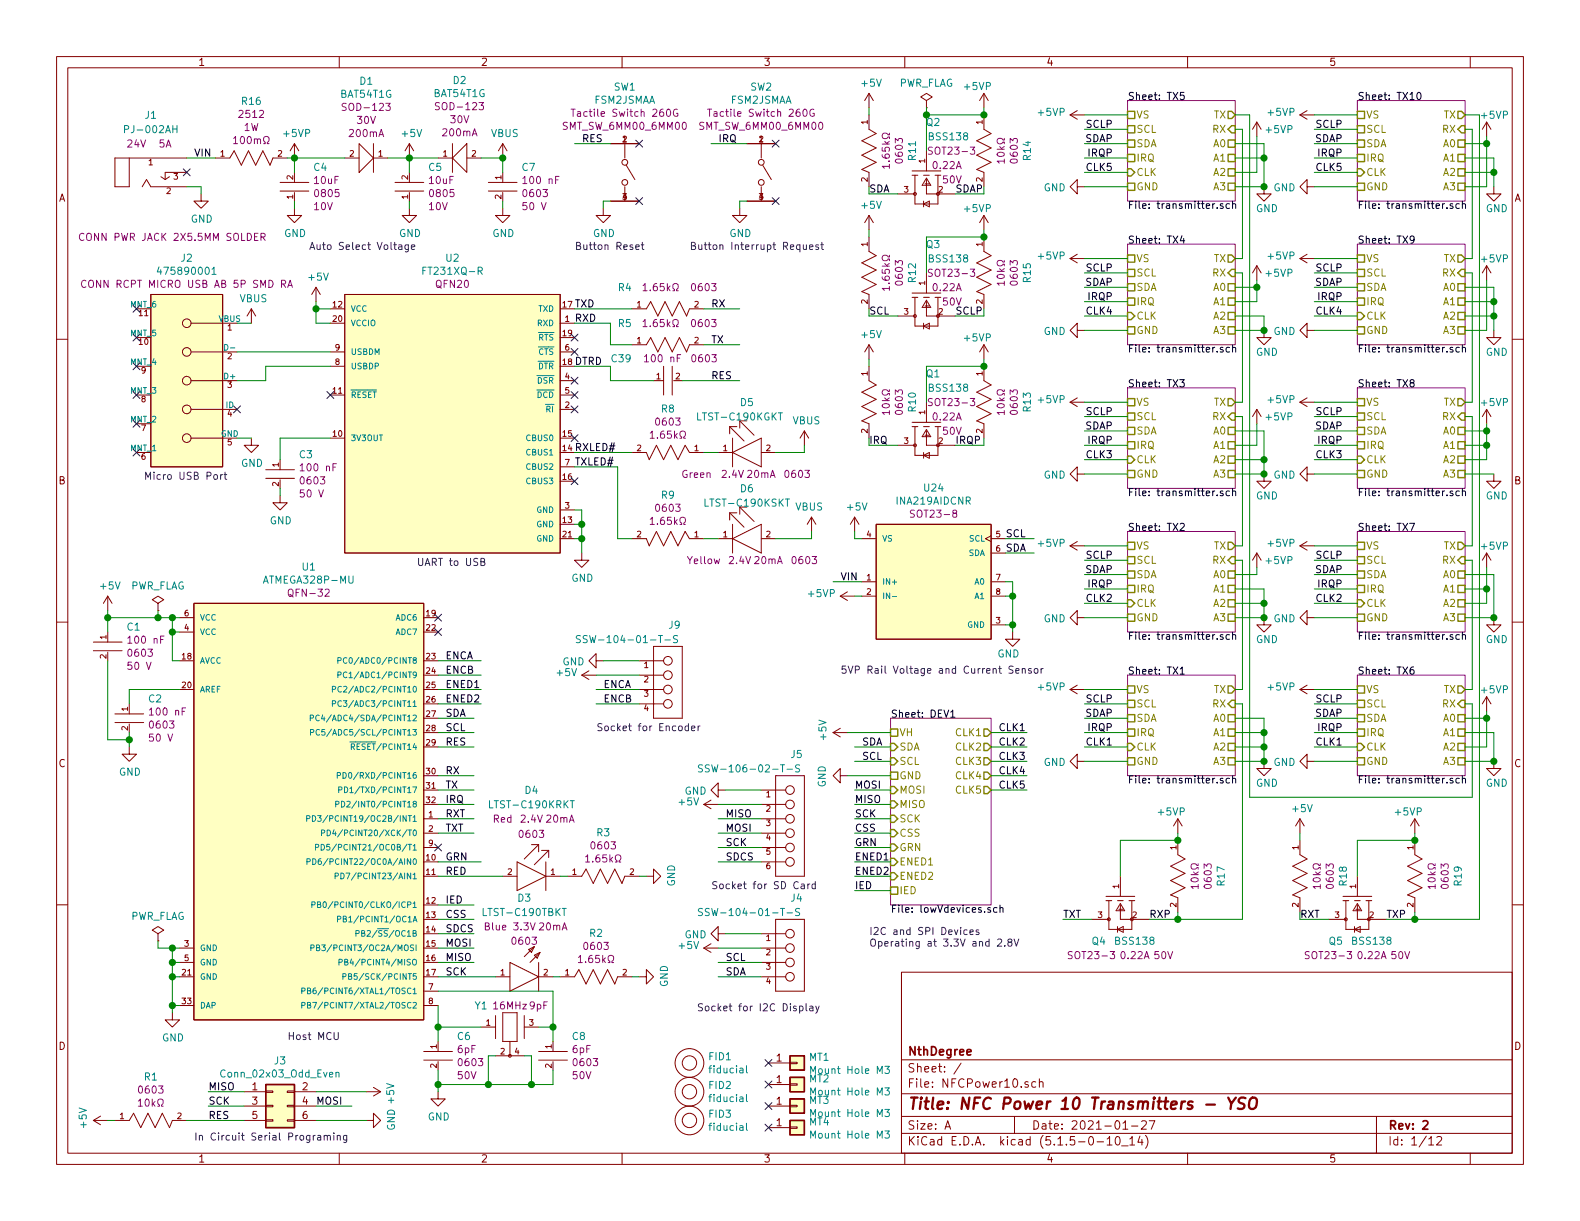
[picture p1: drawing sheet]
<svg xmlns="http://www.w3.org/2000/svg" width="279mm" height="216mm" viewBox="0 0 279 216" stroke-linecap="round" stroke-linejoin="round" font-family="sans-serif">
<defs><g id="words">
<text font-size="2.8" fill="#840000" x="160.4" y="196.2">Title: NFC Power 10 Transmitters - YSO</text>
<g font-size="2.1" fill="#840000">
<text x="160.4" y="189.6">Sheet: /</text>
<text x="160.4" y="186.6">NthDegree</text>
<text x="160.4" y="192.3">File: NFCPower10.sch</text>
<text x="160.4" y="202.5">KiCad E.D.A. kicad (5.1.5-0-10_14)</text>
<text x="160.4" y="199.7">Size: A</text>
<text x="182.4" y="199.7">Date: 2021-01-27</text>
<text x="245.4" y="199.7">Rev: 2</text>
<text x="245.4" y="202.5">Id: 1/12</text>
</g>
<g font-size="1.8" fill="#840000">
<text x="35" y="11.6">1</text>
<text x="85" y="11.6">2</text>
<text x="135" y="11.6">3</text>
<text x="185" y="11.6">4</text>
<text x="235" y="11.6">5</text>
<text x="10.4" y="35.6">A</text>
<text x="267.8" y="35.6">A</text>
<text x="10.4" y="85.6">B</text>
<text x="267.8" y="85.6">B</text>
<text x="10.4" y="135.6">C</text>
<text x="267.8" y="135.6">C</text>
<text x="10.4" y="185.6">D</text>
<text x="267.8" y="185.6">D</text>
<text x="137.3" y="187.7">1</text>
<text x="137.3" y="191.5">1</text>
<text x="44.6" y="192.8">1</text>
<text x="44.6" y="195.3">3</text>
<text x="44.6" y="197.9">5</text>
<text x="53.5" y="192.8">2</text>
<text x="53.5" y="195.3">4</text>
<text x="53.5" y="197.9">6</text>
<text x="137.3" y="195.3">1</text>
<text x="137.3" y="199.1">1</text>
<text x="35" y="205.5">1</text>
<text x="85" y="205.5">2</text>
<text x="135" y="205.5">3</text>
<text x="185" y="205.5">4</text>
<text x="235" y="205.5">5</text>
</g>
<g font-size="1.8" fill="#008484">
<text x="60.2" y="17.3">BAT54T1G</text>
<text x="63.7" y="15">D1</text>
<text x="76.8" y="17.2">BAT54T1G</text>
<text x="80.2" y="14.9">D2</text>
<text x="108.6" y="16">SW1</text>
<text x="132.7" y="16">SW2</text>
<text x="152.5" y="15.3">+5V</text>
<text x="158.9" y="15.3">PWR_FLAG</text>
<text x="170.6" y="15.9">+5VP</text>
<text x="22.6" y="23.5">PJ-002AH</text>
<text x="25.7" y="21">J1</text>
<text x="42.8" y="18.5">R16</text>
<text x="105.1" y="18.3">FSM2JSMAA</text>
<text x="129.2" y="18.3">FSM2JSMAA</text>
<text x="163.9" y="22.3">Q2</text>
<text x="183.7" y="20.5">+5VP</text>
<text x="224" y="23.5">+5VP</text>
<text x="224.3" y="20.5">+5VP</text>
<text x="262.1" y="21">+5VP</text>
<text x="50.3" y="24.2">+5VP</text>
<text x="71.2" y="24.2">+5V</text>
<text x="86.8" y="24.2">VBUS</text>
<text x="162" y="28.3" transform="rotate(-90 162 28.3)">R11</text>
<text x="164.4" y="24.8">BSS138</text>
<text x="182.3" y="28.3" transform="rotate(-90 182.3 28.3)">R14</text>
<text x="55.5" y="30.2">C4</text>
<text x="75.8" y="30.2">C5</text>
<text x="92.4" y="30.2">C7</text>
<text x="184.6" y="33.8">GND</text>
<text x="225.2" y="33.8">GND</text>
<text x="33.7" y="39.4">GND</text>
<text x="50.2" y="41.9">GND</text>
<text x="70.6" y="41.9">GND</text>
<text x="87.1" y="41.9">GND</text>
<text x="104.9" y="41.9">GND</text>
<text x="129" y="41.9">GND</text>
<text x="152.5" y="36.9">+5V</text>
<text x="170.6" y="37.5">+5VP</text>
<text x="222.1" y="37.5">GND</text>
<text x="262.7" y="37.5">GND</text>
<text x="32.1" y="46.3">J2</text>
<text x="78.9" y="46.3">U2</text>
<text x="163.9" y="43.9">Q3</text>
<text x="164.4" y="46.4">BSS138</text>
<text x="183.7" y="45.9">+5VP</text>
<text x="224.3" y="45.9">+5VP</text>
<text x="262.1" y="46.4">+5VP</text>
<text x="28.6" y="48.6">475890001</text>
<text x="42.4" y="53.4">VBUS</text>
<text x="54.7" y="49.6">+5V</text>
<text x="75.3" y="48.6">FT231XQ-R</text>
<text x="109.4" y="51.5">R4</text>
<text x="162" y="49.9" transform="rotate(-90 162 49.9)">R12</text>
<text x="182.3" y="49.9" transform="rotate(-90 182.3 49.9)">R15</text>
<text x="224" y="48.9">+5VP</text>
<text x="109.4" y="57.8">R5</text>
<text x="152.5" y="59.8">+5V</text>
<text x="184.6" y="59.2">GND</text>
<text x="225.2" y="59.2">GND</text>
<text x="108.2" y="64.1">C39</text>
<text x="170.6" y="60.4">+5VP</text>
<text x="222.1" y="62.9">GND</text>
<text x="262.7" y="62.9">GND</text>
<text x="131" y="71.8">D5</text>
<text x="163.9" y="66.7">Q1</text>
<text x="164.4" y="69.3">BSS138</text>
<text x="183.7" y="71.3">+5VP</text>
<text x="224.3" y="71.3">+5VP</text>
<text x="262.1" y="71.8">+5VP</text>
<text x="117" y="72.9">R8</text>
<text x="123.7" y="74.3">LTST-C190KGKT</text>
<text x="140.2" y="75">VBUS</text>
<text x="162" y="72.7" transform="rotate(-90 162 72.7)">R10</text>
<text x="182.3" y="72.7" transform="rotate(-90 182.3 72.7)">R13</text>
<text x="224" y="74.3">+5VP</text>
<text x="42.6" y="82.5">GND</text>
<text x="53" y="81">C3</text>
<text x="117" y="88.2">R9</text>
<text x="125" y="89.6">LTST-C190KSKT</text>
<text x="131" y="87">D6</text>
<text x="158.7" y="89.2">INA219AIDCNR</text>
<text x="163.5" y="86.9">U24</text>
<text x="184.6" y="84.6">GND</text>
<text x="222.1" y="88.3">GND</text>
<text x="225.2" y="84.6">GND</text>
<text x="262.7" y="88.3">GND</text>
<text x="47.7" y="92.7">GND</text>
<text x="140.7" y="90.3">VBUS</text>
<text x="149.9" y="90.3">+5V</text>
<text x="53.5" y="100.9">U1</text>
<text x="183.7" y="96.7">+5VP</text>
<text x="224" y="99.7">+5VP</text>
<text x="224.3" y="96.7">+5VP</text>
<text x="262.1" y="97.2">+5VP</text>
<text x="17.8" y="104.2">+5V</text>
<text x="23" y="104.2">PWR_FLAG</text>
<text x="47" y="103.2">ATMEGA328P-MU</text>
<text x="101" y="102.9">GND</text>
<text x="143.1" y="105.6">+5VP</text>
<text x="22.5" y="111.5">C1</text>
<text x="104.1" y="113.7">SSW-104-01-T-S</text>
<text x="118.3" y="111.2">J9</text>
<text x="184.6" y="110">GND</text>
<text x="222.1" y="113.7">GND</text>
<text x="225.2" y="110">GND</text>
<text x="262.7" y="113.7">GND</text>
<text x="98.6" y="119.6">+5V</text>
<text x="99.5" y="117.7">GND</text>
<text x="176.4" y="116.3">GND</text>
<text x="26.3" y="124.2">C2</text>
<text x="183.7" y="122.1">+5VP</text>
<text x="224.3" y="122.1">+5VP</text>
<text x="262.1" y="122.6">+5VP</text>
<text x="146.2" y="130.8" transform="rotate(-90 146.2 130.8)">+5V</text>
<text x="21" y="137.2">GND</text>
<text x="125.7" y="136.6">SSW-106-02-T-S</text>
<text x="139.9" y="134">J5</text>
<text x="184.6" y="135.4">GND</text>
<text x="225.2" y="135.4">GND</text>
<text x="86.9" y="142.9">LTST-C190KRKT</text>
<text x="92.9" y="140.4">D4</text>
<text x="120.1" y="142.4">+5V</text>
<text x="121.1" y="140.5">GND</text>
<text x="146" y="139.2" transform="rotate(-90 146 139.2)">GND</text>
<text x="222.1" y="139.1">GND</text>
<text x="228.7" y="143.6">+5V</text>
<text x="262.7" y="139.1">GND</text>
<text x="105.6" y="147.9">R3</text>
<text x="204.9" y="144.2">+5VP</text>
<text x="246.8" y="144.2">+5VP</text>
<text x="85.8" y="162">LTST-C190TBKT</text>
<text x="91.6" y="159.4">D3</text>
<text x="119.4" y="156.8" transform="rotate(-90 119.4 156.8)">GND</text>
<text x="125.7" y="162">SSW-104-01-T-S</text>
<text x="139.9" y="159.4">J4</text>
<text x="216.6" y="156.6" transform="rotate(-90 216.6 156.6)">R17</text>
<text x="238.2" y="156.6" transform="rotate(-90 238.2 156.6)">R18</text>
<text x="258.5" y="156.6" transform="rotate(-90 258.5 156.6)">R19</text>
<text x="23" y="162.7">PWR_FLAG</text>
<text x="104.3" y="165.7">R2</text>
<text x="120.1" y="167.8">+5V</text>
<text x="121.1" y="165.9">GND</text>
<text x="193.1" y="167.1">Q4</text>
<text x="197.4" y="167.1">BSS138</text>
<text x="235.1" y="167.1">Q5</text>
<text x="239.3" y="167.1">BSS138</text>
<text x="84" y="178.5">Y1</text>
<text x="118.1" y="174.5" transform="rotate(-90 118.1 174.5)">GND</text>
<text x="28.7" y="184.1">GND</text>
<text x="80.9" y="183.9">C6</text>
<text x="101.2" y="183.9">C8</text>
<text x="25.6" y="191.1">R1</text>
<text x="39.5" y="190.5">Conn_02x03_Odd_Even</text>
<text x="48.6" y="188.2">J3</text>
<text x="125.4" y="187.5">FID1</text>
<text x="125.7" y="189.8">fiducial</text>
<text x="143.1" y="187.6">MT1</text>
<text x="143.1" y="191.4">MT2</text>
<text x="144" y="189.9">Mount Hole M3</text>
<text x="125.4" y="192.6">FID2</text>
<text x="125.4" y="197.6">FID3</text>
<text x="125.7" y="194.9">fiducial</text>
<text x="143.1" y="195.2">MT3</text>
<text x="144" y="193.7">Mount Hole M3</text>
<text x="144" y="197.5">Mount Hole M3</text>
<text x="15.3" y="199.3" transform="rotate(-90 15.3 199.3)">+5V</text>
<text x="69.8" y="199.9" transform="rotate(-90 69.8 199.9)">GND +5V</text>
<text x="75.6" y="198.1">GND</text>
<text x="125.7" y="199.9">fiducial</text>
<text x="143.1" y="199">MT4</text>
<text x="144" y="201.3">Mount Hole M3</text>
</g>
<g font-size="1.8">
<text x="199.4" y="17.7">Sheet: TX5</text>
<text x="240" y="17.7">Sheet: TX10</text>
<text x="192.1" y="22.6">SCLP</text>
<text x="232.8" y="22.6">SCLP</text>
<text x="34.3" y="27.7">VIN</text>
<text x="102.9" y="25.1">RES</text>
<text x="127" y="25.1">IRQ</text>
<text x="191.9" y="25.1">SDAP</text>
<text x="192.5" y="27.7">IRQP</text>
<text x="232.6" y="25.1">SDAP</text>
<text x="233.2" y="27.7">IRQP</text>
<text x="153.7" y="34">SDA</text>
<text x="168.9" y="34">SDAP</text>
<text x="192.2" y="30.2">CLK5</text>
<text x="232.9" y="30.2">CLK5</text>
<text x="199.4" y="36.9">File: transmitter.sch</text>
<text x="240" y="36.9">File: transmitter.sch</text>
<text x="199.4" y="43.1">Sheet: TX4</text>
<text x="240" y="43.1">Sheet: TX9</text>
<text x="191.9" y="50.5">SDAP</text>
<text x="192.1" y="48">SCLP</text>
<text x="192.5" y="53.1">IRQP</text>
<text x="232.6" y="50.5">SDAP</text>
<text x="232.8" y="48">SCLP</text>
<text x="233.2" y="53.1">IRQP</text>
<text x="101.6" y="56.9">RXD</text>
<text x="101.6" y="54.4">TXD</text>
<text x="125.7" y="54.4">RX</text>
<text x="153.7" y="55.6">SCL</text>
<text x="168.9" y="55.6">SCLP</text>
<text x="192.2" y="55.6">CLK4</text>
<text x="232.9" y="55.6">CLK4</text>
<text x="101.6" y="64.5">DTRD</text>
<text x="125.7" y="60.7">TX</text>
<text x="199.4" y="62.3">File: transmitter.sch</text>
<text x="240" y="62.3">File: transmitter.sch</text>
<text x="125.7" y="67.1">RES</text>
<text x="199.4" y="68.5">Sheet: TX3</text>
<text x="240" y="68.5">Sheet: TX8</text>
<text x="191.9" y="75.9">SDAP</text>
<text x="192.1" y="73.4">SCLP</text>
<text x="232.6" y="75.9">SDAP</text>
<text x="232.8" y="73.4">SCLP</text>
<text x="101.6" y="82.3">TXLED#</text>
<text x="101.6" y="79.8">RXLED#</text>
<text x="153.7" y="78.5">IRQ</text>
<text x="168.9" y="78.5">IRQP</text>
<text x="192.2" y="81">CLK3</text>
<text x="192.5" y="78.5">IRQP</text>
<text x="232.9" y="81">CLK3</text>
<text x="233.2" y="78.5">IRQP</text>
<text x="199.4" y="87.7">File: transmitter.sch</text>
<text x="240" y="87.7">File: transmitter.sch</text>
<text x="177.8" y="95">SCL</text>
<text x="199.4" y="93.9">Sheet: TX2</text>
<text x="240" y="93.9">Sheet: TX7</text>
<text x="177.8" y="97.5">SDA</text>
<text x="191.9" y="101.3">SDAP</text>
<text x="192.1" y="98.8">SCLP</text>
<text x="232.6" y="101.3">SDAP</text>
<text x="232.8" y="98.8">SCLP</text>
<text x="148.6" y="102.6">VIN</text>
<text x="192.2" y="106.4">CLK2</text>
<text x="192.5" y="103.9">IRQP</text>
<text x="232.9" y="106.4">CLK2</text>
<text x="233.2" y="103.9">IRQP</text>
<text x="199.4" y="113.1">File: transmitter.sch</text>
<text x="240" y="113.1">File: transmitter.sch</text>
<text x="78.7" y="119.1">ENCB</text>
<text x="78.7" y="116.6">ENCA</text>
<text x="199.4" y="119.3">Sheet: TX1</text>
<text x="240" y="119.3">Sheet: TX6</text>
<text x="78.7" y="124.2">ENED2</text>
<text x="78.7" y="121.7">ENED1</text>
<text x="106.7" y="124.2">ENCB</text>
<text x="106.7" y="121.7">ENCA</text>
<text x="192.1" y="124.2">SCLP</text>
<text x="232.8" y="124.2">SCLP</text>
<text x="78.7" y="126.7">SDA</text>
<text x="78.7" y="129.3">SCL</text>
<text x="78.7" y="131.8">RES</text>
<text x="152.4" y="131.8">SDA</text>
<text x="157.5" y="126.9">Sheet: DEV1</text>
<text x="176.5" y="131.8">CLK2</text>
<text x="176.5" y="129.3">CLK1</text>
<text x="191.9" y="126.7">SDAP</text>
<text x="192.2" y="131.8">CLK1</text>
<text x="192.5" y="129.3">IRQP</text>
<text x="232.6" y="126.7">SDAP</text>
<text x="232.9" y="131.8">CLK1</text>
<text x="233.2" y="129.3">IRQP</text>
<text x="78.7" y="136.9">RX</text>
<text x="152.4" y="134.4">SCL</text>
<text x="176.5" y="136.9">CLK4</text>
<text x="176.5" y="134.4">CLK3</text>
<text x="78.7" y="139.4">TX</text>
<text x="78.7" y="142">IRQ</text>
<text x="151.1" y="142">MISO</text>
<text x="151.1" y="139.4">MOSI</text>
<text x="176.5" y="139.4">CLK5</text>
<text x="199.4" y="138.5">File: transmitter.sch</text>
<text x="240" y="138.5">File: transmitter.sch</text>
<text x="78.7" y="144.5">RXT</text>
<text x="78.7" y="147.1">TXT</text>
<text x="128.3" y="149.6">SCK</text>
<text x="128.3" y="147.1">MOSI</text>
<text x="128.3" y="144.5">MISO</text>
<text x="151.1" y="149.6">GRN</text>
<text x="151.1" y="147.1">CSS</text>
<text x="151.1" y="144.5">SCK</text>
<text x="78.7" y="154.7">RED</text>
<text x="78.7" y="152.1">GRN</text>
<text x="128.3" y="152.1">SDCS</text>
<text x="151.1" y="154.7">ENED2</text>
<text x="151.1" y="152.1">ENED1</text>
<text x="78.7" y="159.8">IED</text>
<text x="151.1" y="157.2">IED</text>
<text x="157.5" y="161.4">File: lowVdevices.sch</text>
<text x="78.7" y="162.3">CSS</text>
<text x="78.7" y="164.8">SDCS</text>
<text x="78.7" y="167.4">MOSI</text>
<text x="188" y="162.3">TXT</text>
<text x="203.2" y="162.3">RXP</text>
<text x="229.9" y="162.3">RXT</text>
<text x="245.1" y="162.3">TXP</text>
<text x="78.7" y="169.9">MISO</text>
<text x="78.7" y="172.5">SCK</text>
<text x="128.3" y="172.5">SDA</text>
<text x="128.3" y="169.9">SCL</text>
<text x="36.8" y="192.8">MISO</text>
<text x="36.8" y="195.3">SCK</text>
<text x="36.8" y="197.9">RES</text>
<text x="55.9" y="195.3">MOSI</text>
</g>
<g font-size="1.8" fill="#840084">
<text x="42.5" y="20.9">2512</text>
<text x="43.1" y="23.2">1W</text>
<text x="61.1" y="19.6">SOD-123</text>
<text x="63.2" y="21.9">30V</text>
<text x="77.6" y="19.5">SOD-123</text>
<text x="79.7" y="21.8">30V</text>
<text x="99.8" y="23">SMT_SW_6MM00_6MM00</text>
<text x="102.2" y="20.7">Tactile Switch 260G</text>
<text x="124" y="23">SMT_SW_6MM00_6MM00</text>
<text x="126.3" y="20.7">Tactile Switch 260G</text>
<text x="22.6" y="26.1">24V</text>
<text x="28.1" y="26.1">5A</text>
<text x="42.2" y="25.5">100m</text>
<text x="61.9" y="24.2">200mA</text>
<text x="78.4" y="24.1">200mA</text>
<text x="157.4" y="28.9" transform="rotate(-90 157.4 28.9)">1.65k</text>
<text x="159.7" y="28.6" transform="rotate(-90 159.7 28.6)">0603</text>
<text x="164.7" y="27.4">SOT23-3</text>
<text x="165.1" y="29.9">0.22A</text>
<text x="177.7" y="28.1" transform="rotate(-90 177.7 28.1)">10k</text>
<text x="180" y="28.6" transform="rotate(-90 180 28.6)">0603</text>
<text x="55.7" y="32.5">10uF</text>
<text x="55.9" y="34.8">0805</text>
<text x="76" y="32.5">10uF</text>
<text x="76.2" y="34.8">0805</text>
<text x="92.7" y="34.8">0603</text>
<text x="92.8" y="32.5">100 nF</text>
<text x="166.8" y="32.4">50V</text>
<text x="55.6" y="37.2">10V</text>
<text x="75.9" y="37.2">10V</text>
<text x="92.7" y="37.2">50 V</text>
<text x="15" y="42.6">CONN PWR JACK 2X5.5MM SOLDER</text>
<text x="15.9" y="50.9">CONN RCPT MICRO USB AB 5P SMD RA</text>
<text x="77.2" y="50.9">QFN20</text>
<text x="114.6" y="51.5">1.65k</text>
<text x="122.5" y="51.5">0603</text>
<text x="157.4" y="50.5" transform="rotate(-90 157.4 50.5)">1.65k</text>
<text x="159.7" y="50.2" transform="rotate(-90 159.7 50.2)">0603</text>
<text x="164.7" y="48.9">SOT23-3</text>
<text x="165.1" y="51.5">0.22A</text>
<text x="177.7" y="49.7" transform="rotate(-90 177.7 49.7)">10k</text>
<text x="180" y="50.2" transform="rotate(-90 180 50.2)">0603</text>
<text x="114.6" y="57.8">1.65k</text>
<text x="122.5" y="57.8">0603</text>
<text x="166.8" y="54">50V</text>
<text x="114.4" y="64.1">100 nF</text>
<text x="122.6" y="64.1">0603</text>
<text x="164.7" y="71.8">SOT23-3</text>
<text x="115.9" y="77.6">1.65k</text>
<text x="116.2" y="75.3">0603</text>
<text x="157.4" y="72.6" transform="rotate(-90 157.4 72.6)">10k</text>
<text x="159.7" y="73.1" transform="rotate(-90 159.7 73.1)">0603</text>
<text x="165.1" y="74.3">0.22A</text>
<text x="166.8" y="76.9">50V</text>
<text x="177.7" y="72.6" transform="rotate(-90 177.7 72.6)">10k</text>
<text x="180" y="73.1" transform="rotate(-90 180 73.1)">0603</text>
<text x="53.5" y="83.3">100 nF</text>
<text x="53.3" y="88">50 V</text>
<text x="53.3" y="85.6">0603</text>
<text x="120.6" y="84.5">Green</text>
<text x="127.7" y="84.5">2.4V 20mA</text>
<text x="139" y="84.5">0603</text>
<text x="115.9" y="92.8">1.65k</text>
<text x="116.2" y="90.5">0603</text>
<text x="161.5" y="91.5">SOT23-8</text>
<text x="121.7" y="99.7">Yellow</text>
<text x="129" y="99.7">2.4V 20mA</text>
<text x="140.3" y="99.7">0603</text>
<text x="51.5" y="105.5">QFN-32</text>
<text x="23" y="113.8">100 nF</text>
<text x="22.8" y="118.4">50 V</text>
<text x="22.8" y="116.1">0603</text>
<text x="26.6" y="131.1">50 V</text>
<text x="26.6" y="128.8">0603</text>
<text x="26.8" y="126.5">100 nF</text>
<text x="87.2" y="145.5">Red</text>
<text x="92" y="148.2">0603</text>
<text x="92.2" y="145.5">2.4V 20mA</text>
<text x="104.5" y="152.5">1.65k</text>
<text x="104.7" y="150.2">0603</text>
<text x="212" y="156.4" transform="rotate(-90 212 156.4)">10k</text>
<text x="214.3" y="156.9" transform="rotate(-90 214.3 156.9)">0603</text>
<text x="233.6" y="156.4" transform="rotate(-90 233.6 156.4)">10k</text>
<text x="235.9" y="156.9" transform="rotate(-90 235.9 156.9)">0603</text>
<text x="253.9" y="156.4" transform="rotate(-90 253.9 156.4)">10k</text>
<text x="256.2" y="156.9" transform="rotate(-90 256.2 156.9)">0603</text>
<text x="85.7" y="164.5">Blue</text>
<text x="90.8" y="167.1">0603</text>
<text x="90.9" y="164.5">3.3V 20mA</text>
<text x="103.5" y="168">0603</text>
<text x="103.2" y="170.3">1.65k</text>
<text x="189.4" y="169.6">SOT23-3</text>
<text x="198.3" y="169.6">0.22A</text>
<text x="204.2" y="169.6">50V</text>
<text x="231.3" y="169.6">SOT23-3</text>
<text x="240.2" y="169.6">0.22A</text>
<text x="246.1" y="169.6">50V</text>
<text x="87.4" y="178.5">16MHz 9pF</text>
<text x="80.9" y="186.2">6pF</text>
<text x="81" y="190.8">50V</text>
<text x="81.3" y="188.5">0603</text>
<text x="101.3" y="186.2">6pF</text>
<text x="101.3" y="190.8">50V</text>
<text x="101.6" y="188.5">0603</text>
<text x="24.7" y="193.4">0603</text>
<text x="25.2" y="195.7">10k</text>
</g>
<g font-size="1.8" fill="#848400">
<text x="200.9" y="21">VS</text>
<text x="200.9" y="23.5">SCL</text>
<text x="214.5" y="23.5">RX</text>
<text x="214.7" y="21">TX</text>
<text x="241.6" y="21">VS</text>
<text x="241.6" y="23.5">SCL</text>
<text x="255.1" y="23.5">RX</text>
<text x="255.3" y="21">TX</text>
<text x="200.9" y="26">SDA</text>
<text x="200.9" y="28.6">IRQ</text>
<text x="214.7" y="26">A0</text>
<text x="214.7" y="28.6">A1</text>
<text x="241.6" y="26">SDA</text>
<text x="241.6" y="28.6">IRQ</text>
<text x="255.3" y="26">A0</text>
<text x="255.3" y="28.6">A1</text>
<text x="200.9" y="33.7">GND</text>
<text x="200.9" y="31.1">CLK</text>
<text x="214.7" y="31.1">A2</text>
<text x="214.7" y="33.7">A3</text>
<text x="241.6" y="33.7">GND</text>
<text x="241.6" y="31.1">CLK</text>
<text x="255.3" y="31.1">A2</text>
<text x="255.3" y="33.7">A3</text>
<text x="200.9" y="46.4">VS</text>
<text x="214.7" y="46.4">TX</text>
<text x="241.6" y="46.4">VS</text>
<text x="255.3" y="46.4">TX</text>
<text x="200.9" y="48.9">SCL</text>
<text x="200.9" y="51.4">SDA</text>
<text x="200.9" y="54">IRQ</text>
<text x="214.5" y="48.9">RX</text>
<text x="214.7" y="51.4">A0</text>
<text x="214.7" y="54">A1</text>
<text x="241.6" y="48.9">SCL</text>
<text x="241.6" y="51.4">SDA</text>
<text x="241.6" y="54">IRQ</text>
<text x="255.1" y="48.9">RX</text>
<text x="255.3" y="51.4">A0</text>
<text x="255.3" y="54">A1</text>
<text x="200.9" y="59.1">GND</text>
<text x="200.9" y="56.5">CLK</text>
<text x="214.7" y="56.5">A2</text>
<text x="214.7" y="59.1">A3</text>
<text x="241.6" y="59.1">GND</text>
<text x="241.6" y="56.5">CLK</text>
<text x="255.3" y="56.5">A2</text>
<text x="255.3" y="59.1">A3</text>
<text x="200.9" y="71.8">VS</text>
<text x="214.7" y="71.8">TX</text>
<text x="241.6" y="71.8">VS</text>
<text x="255.3" y="71.8">TX</text>
<text x="200.9" y="74.3">SCL</text>
<text x="200.9" y="76.8">SDA</text>
<text x="214.5" y="74.3">RX</text>
<text x="214.7" y="76.8">A0</text>
<text x="241.6" y="74.3">SCL</text>
<text x="241.6" y="76.8">SDA</text>
<text x="255.1" y="74.3">RX</text>
<text x="255.3" y="76.8">A0</text>
<text x="200.9" y="79.4">IRQ</text>
<text x="200.9" y="81.9">CLK</text>
<text x="214.7" y="79.4">A1</text>
<text x="214.7" y="81.9">A2</text>
<text x="241.6" y="79.4">IRQ</text>
<text x="241.6" y="81.9">CLK</text>
<text x="255.3" y="79.4">A1</text>
<text x="255.3" y="81.9">A2</text>
<text x="200.9" y="84.5">GND</text>
<text x="214.7" y="84.5">A3</text>
<text x="241.6" y="84.5">GND</text>
<text x="255.3" y="84.5">A3</text>
<text x="200.9" y="97.2">VS</text>
<text x="200.9" y="99.7">SCL</text>
<text x="214.5" y="99.7">RX</text>
<text x="214.7" y="97.2">TX</text>
<text x="241.6" y="97.2">VS</text>
<text x="241.6" y="99.7">SCL</text>
<text x="255.1" y="99.7">RX</text>
<text x="255.3" y="97.2">TX</text>
<text x="200.9" y="102.2">SDA</text>
<text x="200.9" y="104.8">IRQ</text>
<text x="200.9" y="107.3">CLK</text>
<text x="214.7" y="102.2">A0</text>
<text x="214.7" y="104.8">A1</text>
<text x="214.7" y="107.3">A2</text>
<text x="241.6" y="102.2">SDA</text>
<text x="241.6" y="104.8">IRQ</text>
<text x="241.6" y="107.3">CLK</text>
<text x="255.3" y="102.2">A0</text>
<text x="255.3" y="104.8">A1</text>
<text x="255.3" y="107.3">A2</text>
<text x="200.9" y="109.9">GND</text>
<text x="214.7" y="109.9">A3</text>
<text x="241.6" y="109.9">GND</text>
<text x="255.3" y="109.9">A3</text>
<text x="200.9" y="122.6">VS</text>
<text x="200.9" y="125.1">SCL</text>
<text x="214.5" y="125.1">RX</text>
<text x="214.7" y="122.6">TX</text>
<text x="241.6" y="122.6">VS</text>
<text x="241.6" y="125.1">SCL</text>
<text x="255.1" y="125.1">RX</text>
<text x="255.3" y="122.6">TX</text>
<text x="159" y="130.2">VH</text>
<text x="169.1" y="130.2">CLK1</text>
<text x="200.9" y="127.6">SDA</text>
<text x="200.9" y="130.2">IRQ</text>
<text x="214.7" y="127.6">A0</text>
<text x="214.7" y="130.2">A1</text>
<text x="241.6" y="127.6">SDA</text>
<text x="241.6" y="130.2">IRQ</text>
<text x="255.3" y="127.6">A0</text>
<text x="255.3" y="130.2">A1</text>
<text x="159" y="132.7">SDA</text>
<text x="159" y="135.3">SCL</text>
<text x="159" y="137.8">GND</text>
<text x="169.1" y="132.7">CLK2</text>
<text x="169.1" y="135.3">CLK3</text>
<text x="169.1" y="137.8">CLK4</text>
<text x="200.9" y="135.3">GND</text>
<text x="200.9" y="132.7">CLK</text>
<text x="214.7" y="132.7">A2</text>
<text x="214.7" y="135.3">A3</text>
<text x="241.6" y="135.3">GND</text>
<text x="241.6" y="132.7">CLK</text>
<text x="255.3" y="132.7">A2</text>
<text x="255.3" y="135.3">A3</text>
<text x="159" y="140.3">MOSI</text>
<text x="159" y="142.9">MISO</text>
<text x="169.1" y="140.3">CLK5</text>
<text x="159" y="145.4">SCK</text>
<text x="159" y="148">CSS</text>
<text x="159" y="150.5">GRN</text>
<text x="159" y="153">ENED1</text>
<text x="159" y="155.6">ENED2</text>
<text x="159" y="158.1">IED</text>
</g>
<g font-size="1.8" fill="#0000c2">
<text x="54.6" y="44.2">Auto Select Voltage</text>
<text x="101.6" y="44.2">Button Reset</text>
<text x="121.9" y="44.2">Button Interrupt Request</text>
<text x="25.4" y="84.8">Micro USB Port</text>
<text x="73.7" y="100.1">UART to USB</text>
<text x="148.6" y="119.1">5VP Rail Voltage and Current Sensor</text>
<text x="105.4" y="129.3">Socket for Encoder</text>
<text x="125.7" y="157.2">Socket for SD Card</text>
<text x="153.7" y="165.3">I2C and SPI Devices</text>
<text x="153.7" y="167.4">Operating at 3.3V and 2.8V</text>
<text x="123.2" y="178.8">Socket for I2C Display</text>
<text x="50.8" y="183.9">Host MCU</text>
<text x="34.3" y="201.7">In Circuit Serial Programing</text>
</g>
<g font-size="1.4" fill="#840000">
<text x="153.4" y="22" transform="rotate(-90 153.4 22)">1</text>
<text x="173.7" y="22" transform="rotate(-90 173.7 22)">1</text>
<text x="26.3" y="29.2">1</text>
<text x="39" y="27.7">1</text>
<text x="49.1" y="27.7">2</text>
<text x="61.8" y="27.7">2</text>
<text x="66.9" y="27.7">1</text>
<text x="78.4" y="27.7">1</text>
<text x="83.4" y="27.7">2</text>
<text x="110.1" y="25.1">1</text>
<text x="134.2" y="25.1">1</text>
<text x="163.6" y="28.8" transform="rotate(-90 163.6 28.8)">1</text>
<text x="29.5" y="34.3">2</text>
<text x="30.7" y="31.8">3</text>
<text x="51.8" y="35.2" transform="rotate(-90 51.8 35.2)">1</text>
<text x="51.8" y="31.8" transform="rotate(-90 51.8 31.8)">2</text>
<text x="72.1" y="35.2" transform="rotate(-90 72.1 35.2)">1</text>
<text x="72.1" y="31.8" transform="rotate(-90 72.1 31.8)">2</text>
<text x="88.6" y="35.2" transform="rotate(-90 88.6 35.2)">2</text>
<text x="88.6" y="31.8" transform="rotate(-90 88.6 31.8)">1</text>
<text x="110.1" y="35.3">4</text>
<text x="134.2" y="35.3">4</text>
<text x="153.4" y="32.1" transform="rotate(-90 153.4 32.1)">2</text>
<text x="159.9" y="34">3</text>
<text x="166" y="34">2</text>
<text x="173.7" y="32.1" transform="rotate(-90 173.7 32.1)">2</text>
<text x="153.4" y="43.6" transform="rotate(-90 153.4 43.6)">1</text>
<text x="173.7" y="43.6" transform="rotate(-90 173.7 43.6)">1</text>
<text x="153.4" y="53.7" transform="rotate(-90 153.4 53.7)">2</text>
<text x="163.6" y="50.4" transform="rotate(-90 163.6 50.4)">1</text>
<text x="173.7" y="53.7" transform="rotate(-90 173.7 53.7)">2</text>
<text x="24.6" y="55.9">11</text>
<text x="40.3" y="58.4">1</text>
<text x="58.9" y="54.4">12</text>
<text x="58.9" y="56.9">20</text>
<text x="99.5" y="54.4">17</text>
<text x="99.5" y="59.4">19</text>
<text x="99.9" y="56.9">1</text>
<text x="112.6" y="54.4">1</text>
<text x="122.8" y="54.4">2</text>
<text x="159.9" y="55.6">3</text>
<text x="166" y="55.6">2</text>
<text x="24.6" y="61">10</text>
<text x="40.3" y="63.5">2</text>
<text x="59.3" y="64.5">8</text>
<text x="59.3" y="62">9</text>
<text x="99.5" y="64.5">18</text>
<text x="99.9" y="62">6</text>
<text x="112.6" y="60.7">1</text>
<text x="122.8" y="60.7">2</text>
<text x="25" y="71.1">8</text>
<text x="25" y="66">9</text>
<text x="40.3" y="68.6">3</text>
<text x="58.9" y="69.6">11</text>
<text x="99.9" y="67.1">4</text>
<text x="99.9" y="69.6">5</text>
<text x="116.1" y="67.1">1</text>
<text x="119.5" y="67.1">2</text>
<text x="153.4" y="66.4" transform="rotate(-90 153.4 66.4)">1</text>
<text x="173.7" y="66.4" transform="rotate(-90 173.7 66.4)">1</text>
<text x="25" y="76.2">7</text>
<text x="40.3" y="73.7">4</text>
<text x="58.9" y="77.2">10</text>
<text x="99.5" y="77.2">15</text>
<text x="99.9" y="72.1">2</text>
<text x="153.4" y="76.6" transform="rotate(-90 153.4 76.6)">2</text>
<text x="163.6" y="73.3" transform="rotate(-90 163.6 73.3)">1</text>
<text x="173.7" y="76.6" transform="rotate(-90 173.7 76.6)">2</text>
<text x="25" y="81.3">6</text>
<text x="40.3" y="78.7">5</text>
<text x="49.3" y="82.5" transform="rotate(-90 49.3 82.5)">1</text>
<text x="99.5" y="79.8">14</text>
<text x="99.9" y="82.3">7</text>
<text x="112.6" y="79.8">2</text>
<text x="122.8" y="79.8">1</text>
<text x="127.9" y="79.8">1</text>
<text x="135.5" y="79.8">2</text>
<text x="159.9" y="78.5">3</text>
<text x="166" y="78.5">2</text>
<text x="49.3" y="86" transform="rotate(-90 49.3 86)">2</text>
<text x="99.5" y="84.8">16</text>
<text x="99.9" y="89.9">3</text>
<text x="99.5" y="92.5">13</text>
<text x="99.5" y="95">21</text>
<text x="112.6" y="95">2</text>
<text x="122.8" y="95">1</text>
<text x="127.9" y="95">1</text>
<text x="135.5" y="95">2</text>
<text x="153.3" y="95">4</text>
<text x="176.1" y="95">5</text>
<text x="176.1" y="97.5">6</text>
<text x="153.3" y="102.6">1</text>
<text x="153.3" y="105.2">2</text>
<text x="176.1" y="102.6">7</text>
<text x="176.1" y="105.2">8</text>
<text x="18.8" y="113" transform="rotate(-90 18.8 113)">1</text>
<text x="32.6" y="111.5">4</text>
<text x="32.6" y="109">6</text>
<text x="75.4" y="109">19</text>
<text x="75.4" y="111.5">22</text>
<text x="176.1" y="110.2">3</text>
<text x="18.8" y="116.5" transform="rotate(-90 18.8 116.5)">2</text>
<text x="32.2" y="116.6">18</text>
<text x="75.4" y="116.6">23</text>
<text x="75.4" y="119.1">24</text>
<text x="113.9" y="118.1">1</text>
<text x="22.6" y="125.7" transform="rotate(-90 22.6 125.7)">1</text>
<text x="32.2" y="121.7">20</text>
<text x="75.4" y="121.7">25</text>
<text x="75.4" y="124.2">26</text>
<text x="113.9" y="120.6">2</text>
<text x="113.9" y="123.2">3</text>
<text x="113.9" y="125.7">4</text>
<text x="22.6" y="129.2" transform="rotate(-90 22.6 129.2)">2</text>
<text x="75.4" y="126.7">27</text>
<text x="75.4" y="129.3">28</text>
<text x="75.4" y="131.8">29</text>
<text x="75.4" y="136.9">30</text>
<text x="75.4" y="139.4">31</text>
<text x="75.4" y="142">32</text>
<text x="135.5" y="141">1</text>
<text x="135.5" y="143.5">2</text>
<text x="75.8" y="144.5">1</text>
<text x="75.8" y="147.1">2</text>
<text x="75.8" y="149.6">9</text>
<text x="135.5" y="146">3</text>
<text x="135.5" y="148.6">4</text>
<text x="75.4" y="152.1">10</text>
<text x="75.4" y="154.7">11</text>
<text x="89.8" y="154.7">2</text>
<text x="97.4" y="154.7">1</text>
<text x="101.2" y="154.7">1</text>
<text x="111.4" y="154.7">2</text>
<text x="135.5" y="151.1">5</text>
<text x="135.5" y="153.7">6</text>
<text x="208" y="150.2" transform="rotate(-90 208 150.2)">1</text>
<text x="229.6" y="150.2" transform="rotate(-90 229.6 150.2)">1</text>
<text x="249.9" y="150.2" transform="rotate(-90 249.9 150.2)">1</text>
<text x="75.4" y="159.8">12</text>
<text x="197.9" y="157.1" transform="rotate(-90 197.9 157.1)">1</text>
<text x="208" y="160.4" transform="rotate(-90 208 160.4)">2</text>
<text x="229.6" y="160.4" transform="rotate(-90 229.6 160.4)">2</text>
<text x="239.8" y="157.1" transform="rotate(-90 239.8 157.1)">1</text>
<text x="249.9" y="160.4" transform="rotate(-90 249.9 160.4)">2</text>
<text x="32.6" y="167.4">3</text>
<text x="75.4" y="162.3">13</text>
<text x="75.4" y="164.8">14</text>
<text x="75.4" y="167.4">15</text>
<text x="135.5" y="166.4">1</text>
<text x="194.2" y="162.3">3</text>
<text x="200.3" y="162.3">2</text>
<text x="236.1" y="162.3">3</text>
<text x="242.2" y="162.3">2</text>
<text x="32.2" y="172.5">21</text>
<text x="32.6" y="169.9">5</text>
<text x="75.4" y="169.9">16</text>
<text x="75.4" y="172.5">17</text>
<text x="88.5" y="172.5">1</text>
<text x="96.1" y="172.5">2</text>
<text x="99.9" y="172.5">1</text>
<text x="110.1" y="172.5">2</text>
<text x="135.5" y="168.9">2</text>
<text x="135.5" y="171.4">3</text>
<text x="135.5" y="174">4</text>
<text x="32.2" y="177.5">33</text>
<text x="75.8" y="175">7</text>
<text x="75.8" y="177.5">8</text>
<text x="77.2" y="185.4" transform="rotate(-90 77.2 185.4)">1</text>
<text x="86" y="181.4">1</text>
<text x="93.6" y="181.4">3</text>
<text x="97.5" y="185.4" transform="rotate(-90 97.5 185.4)">1</text>
<text x="77.2" y="188.8" transform="rotate(-90 77.2 188.8)">2</text>
<text x="88.5" y="186.4">2</text>
<text x="91.1" y="186.4">4</text>
<text x="97.5" y="188.8" transform="rotate(-90 97.5 188.8)">2</text>
<text x="21.2" y="197.9">1</text>
<text x="31.4" y="197.9">2</text>
</g>
<g font-size="1.4" fill="#008484">
<text x="23.1" y="59.4">MNT_5</text>
<text x="23.1" y="54.4">MNT_6</text>
<text x="38.7" y="56.9">VBUS</text>
<text x="62" y="55.1">VCC</text>
<text x="62" y="57.7">VCCIO</text>
<text x="95" y="57.7">RXD</text>
<text x="95.2" y="55.1">TXD</text>
<text x="23.1" y="64.5">MNT_4</text>
<text x="39.9" y="62">D-</text>
<text x="62" y="65.3">USBDP</text>
<text x="62" y="62.7">USBDM</text>
<text x="95.1" y="65.3">DTR</text>
<text x="95.2" y="60.2">RTS</text>
<text x="95.2" y="62.7">CTS</text>
<text x="23.1" y="69.6">MNT_3</text>
<text x="39.7" y="67.1">D+</text>
<text x="62" y="70.4">RESET</text>
<text x="95" y="70.4">DCD</text>
<text x="95" y="67.8">DSR</text>
<text x="23.1" y="74.7">MNT_2</text>
<text x="39.1" y="77.2">GND</text>
<text x="39.9" y="72.1">ID</text>
<text x="62" y="78">3V3OUT</text>
<text x="93.2" y="78">CBUS0</text>
<text x="96.6" y="72.9">RI</text>
<text x="23.1" y="79.8">MNT_1</text>
<text x="93.2" y="80.5">CBUS1</text>
<text x="93.2" y="83.1">CBUS2</text>
<text x="93.2" y="85.6">CBUS3</text>
<text x="94.9" y="93.2">GND</text>
<text x="94.9" y="95.8">GND</text>
<text x="94.9" y="90.7">GND</text>
<text x="156" y="95.8">VS</text>
<text x="171.4" y="95.8">SCL</text>
<text x="171.2" y="98.3">SDA</text>
<text x="156" y="103.4">IN+</text>
<text x="156" y="105.9">IN-</text>
<text x="172.4" y="103.4">A0</text>
<text x="172.4" y="105.9">A1</text>
<text x="35.3" y="112.3">VCC</text>
<text x="35.3" y="109.7">VCC</text>
<text x="70.1" y="109.7">ADC6</text>
<text x="70.1" y="112.3">ADC7</text>
<text x="171.1" y="111">GND</text>
<text x="35.3" y="117.3">AVCC</text>
<text x="61.5" y="117.3">PC0/ADC0/PCINT8</text>
<text x="61.5" y="119.9">PC1/ADC1/PCINT9</text>
<text x="35.3" y="122.4">AREF</text>
<text x="60.7" y="122.4">PC2/ADC2/PCINT10</text>
<text x="60.7" y="125">PC3/ADC3/PCINT11</text>
<text x="57.3" y="127.5">PC4/ADC4/SDA/PCINT12</text>
<text x="57.5" y="130">PC5/ADC5/SCL/PCINT13</text>
<text x="61.6" y="137.7">PD0/RXD/PCINT16</text>
<text x="63" y="132.6">RESET/PCINT14</text>
<text x="61.5" y="142.7">PD2/INT0/PCINT18</text>
<text x="61.7" y="140.2">PD1/TXD/PCINT17</text>
<text x="57.2" y="145.3">PD3/PCINT19/OC2B/INT1</text>
<text x="59.5" y="147.8">PD4/PCINT20/XCK/T0</text>
<text x="57" y="152.9">PD6/PCINT22/OC0A/AIN0</text>
<text x="58.6" y="150.4">PD5/PCINT21/OC0B/T1</text>
<text x="61.3" y="155.4">PD7/PCINT23/AIN1</text>
<text x="57.8" y="160.5">PB0/PCINT0/CLKO/ICP1</text>
<text x="61.4" y="163.1">PB1/PCINT1/OC1A</text>
<text x="64.6" y="165.6">PB2/SS/OC1B</text>
<text x="35.3" y="173.2">GND</text>
<text x="35.3" y="168.1">GND</text>
<text x="35.3" y="170.7">GND</text>
<text x="57.4" y="168.1">PB3/PCINT3/OC2A/MOSI</text>
<text x="61.7" y="170.7">PB4/PCINT4/MISO</text>
<text x="62.4" y="173.2">PB5/SCK/PCINT5</text>
<text x="35.3" y="178.3">DAP</text>
<text x="55.8" y="175.8">PB6/PCINT6/XTAL1/TOSC1</text>
<text x="55.8" y="178.3">PB7/PCINT7/XTAL2/TOSC2</text>
</g>
</g></defs>
<g fill="none" stroke="#840000" stroke-width=".18">
<path d="M10 10h259.4v195.9h-259.4zM12 12h255.4v191.9h-255.4zM60 10v2M110 10v2M153.7 16.5v2.6M153.7 16.5l-.8 1.3M153.7 16.5l.7 1.3M160 10v2M163.8 17.8l1-.7-1-.6-1 .6 1 .7v1.3M163.8 19.1h.1M174 16.5v2.6M174 16.5l-.8 1.3"/>
<path d="M174 16.5l.8 1.3M190.5 19.6l-1.3 .7M210 10v2M231.1 19.6l-1.2 .7M260 10v2M22.9 27.9v5.1h-2.6v-5.1h12.7M25.1 33l.8-1.2 .8 1.2h6.3M28.4 31.2l.8 .6M30 31.2l-.8 .6M33 30.5h-3.8v1.3M35.6 34.3v1.3h1.2l-1.2 1.2-1.3-1.2h1.3M38.1 27.9h2.5l.8-1.2 1.3 2.5 1.2-2.5 1.3 2.5 1.3-2.5 1.3 2.5 .5-1.3h2.5"/>
<path d="M49.5 33.8h5.1M49.5 32.3h5.1M52.1 36.8v1.3h1.2l-1.2 1.3-1.3-1.3h1.3M52.1 25.4l-.8 1.3M52.1 25.4v2.5M52.1 30.5v1.8M52.1 34v1.6M52.1 25.4l.7 1.3M61 27.9h2.5M63.5 25.4l2.5 2.5-2.5 2.6zM66 27.9h2.6M66 25.4v5.1"/>
<path d="M69.8 33.8h5.1M69.8 32.3h5.1M72.4 36.8v1.3h1.3l-1.3 1.3-1.3-1.3h1.3M72.4 25.4v2.5M72.4 30.5v1.8M72.4 34v1.6M72.4 25.4l-.8 1.3M72.4 25.4l.8 1.3M77.5 27.9h2.5M80 27.9l2.5-2.5v5.1zM80 25.4v5.1M82.5 27.9h2.6"/>
<path d="M86.4 33.8h5M86.4 32.3h5M88.9 36.8v1.3h1.3l-1.3 1.3-1.3-1.3h1.3M88.9 25.4v2.5M88.9 30.5v1.8M88.9 25.4l-.8 1.3M88.9 25.4l.8 1.3M106.7 36.8v1.3h1.2l-1.2 1.3-1.3-1.3h1.3M107.9 25.4h5.1M107.9 35.6h5.1M110.5 25.4v2.5M110.5 33v2.6"/>
<path d="M110.7 29.2l1.6 2.6M130.8 36.8v1.3h1.3l-1.3 1.3-1.3-1.3h1.3M132.1 25.4h5.1M132.1 35.6h5.1M134.6 25.4v2.5M134.6 33v2.6M134.9 29.2l1.5 2.6M153.7 20.3v2.6l1.2 .7-2.5 1.3 2.5 1.3-2.5 1.2 2.5 1.3-2.5 1.3 1.3 .5v2.5M153.7 38.1v2.5M153.7 38.1l-.8 1.3M153.7 38.1l.7 1.3M158.7 34.3h3.1"/>
<path d="M161.3 30.2h5.1M161.3 31h1M161.8 31v5.1h4.1v-5.1M163.3 36.1l1-.5v1zM163.3 35.6v1M163.3 31h1M163.6 32.5h.7M163.8 26.7v3.5M163.8 31.8v2.5h5.1M163.8 31.5l.8 1.3h-1.5zM165.4 31h1M174 20.3v2.6l1.3 .7-2.6 1.3 2.6 1.3-2.6 1.2 2.6 1.3-2.6 1.3 1.3 .5v2.5"/>
<path d="M174 38.1v2.5M174 38.1l-.8 1.3M174 38.1l.8 1.3M189.2 20.3h2.6M189.2 20.3l1.3 .8M190.5 33v-1.2l-1.3 1.2 1.3 1.3v-1.3h1.3M222.2 21.6v2.5M222.2 21.6l-.7 1.3M222.2 21.6l.8 1.3M223.5 33v1.3h1.3l-1.3 1.3-1.3-1.3h1.3M229.9 20.3l1.2 .8M229.9 20.3h2.5"/>
<path d="M231.1 33v-1.2l-1.2 1.2 1.2 1.3v-1.3h1.3M262.9 21.6v2.5M262.9 21.6l-.8 1.3M262.9 21.6l.8 1.3M264.2 33v1.3h1.2l-1.2 1.3-1.3-1.3h1.3M10 60h2M24.1 54.6h2.6M24.1 59.7h2.6M26.7 52.1h12.7v30.5h-12.7zM33.8 57.2h8.1M44.4 54.6l-.7 1.3M44.4 54.6v2.6"/>
<path d="M44.4 54.6l.8 1.3M55.9 50.8l-.8 1.3M55.9 50.8v2.5M55.9 50.8l.7 1.3M58.4 54.6h2.6M58.4 57.2h2.6M61 52.1h38.1v45.7h-38.1zM99.1 54.6h2.5M99.1 57.2h2.5M99.1 59.7h2.5M111.8 54.6h2.5l.8-1.3 1.2 2.6 1.3-2.6 1.3 2.6 1.2-2.6 1.3 2.6 .5-1.3h2.6M153.7 41.9v2.6l1.2 .7-2.5 1.3 2.5 1.3-2.5 1.2 2.5 1.3-2.5 1.3 1.3 .5v2.5"/>
<path d="M158.7 55.9h3.1M161.3 51.8h5.1M161.3 52.6h1M161.8 52.6v5.1h4.1v-5.1M163.3 52.6h1M163.3 57.7l1-.5v1zM163.3 57.2v1M163.6 54.1h.7M163.8 53.1l.8 1.3h-1.5zM163.8 48.3v3.5M163.8 53.3v2.6h5.1M165.4 52.6h1"/>
<path d="M174 41.9v2.6l1.3 .7-2.6 1.3 2.6 1.3-2.6 1.2 2.6 1.3-2.6 1.3 1.3 .5v2.5M189.2 45.7h2.6M189.2 45.7l1.3 .8M190.5 58.4v-1.2l-1.3 1.2 1.3 1.3v-1.3h1.3M190.5 45l-1.3 .7M222.2 47v2.5M222.2 47l-.7 1.3M222.2 47l.8 1.3M223.5 58.4v1.3h1.3l-1.3 1.3-1.3-1.3h1.3M229.9 45.7l1.2 .8M229.9 45.7h2.5M231.1 58.4v-1.2l-1.2 1.2 1.2 1.3v-1.3h1.3"/>
<path d="M231.1 45l-1.2 .7M262.9 47v2.5M262.9 47l-.8 1.3M262.9 47l.8 1.3M264.2 58.4v1.3h1.2l-1.2 1.3-1.3-1.3h1.3M267.4 60h2M24.1 74.9h2.6M24.1 69.9h2.6M24.1 64.8h2.6M33.8 67.3h8.1M33.8 77.5h8.1M33.8 72.4h8.1"/>
<path d="M33.8 62.2h8.1M44.4 77.5v1.2h1.3l-1.3 1.3-1.2-1.3h1.2M58.4 77.5h2.6M58.4 62.2h2.6M58.4 69.9h2.6M58.4 64.8h2.6M99.1 67.3h2.5M99.1 77.5h2.5M99.1 72.4h2.5M99.1 62.2h2.5M99.1 69.9h2.5M99.1 64.8h2.5"/>
<path d="M111.8 61h2.5l.8-1.3 1.2 2.5 1.3-2.5 1.3 2.5 1.2-2.5 1.3 2.5 .5-1.2h2.6M115.6 67.3h1.7M117.3 64.8v5.1M118.9 64.8v5.1M129 75.4h1.3M129 75.4l2.6 2.6M129 75.4v1.3M129.5 77.5v5.1M130.8 75.7v-1.3l2.5 2.6M142.2 76.2v2.5M142.2 76.2l-.7 1.3M142.2 76.2l.8 1.3"/>
<path d="M153.7 61v2.5M153.7 64.8v2.5l1.2 .8-2.5 1.2 2.5 1.3-2.5 1.3 2.5 1.3-2.5 1.2 1.3 .5v2.6M153.7 61l-.8 1.2M153.7 61l.7 1.2M158.7 78.7h3.1M161.3 74.7h5.1M161.3 75.4h1M161.8 75.4v5.1h4.1v-5.1M163.3 75.4h1M163.6 77h.7M163.8 71.1v3.6M163.8 76.2v2.5h5.1"/>
<path d="M163.8 75.9l.8 1.3h-1.5zM165.4 75.4h1M174 61l-.8 1.2M174 61v2.5M174 64.8v2.5l1.3 .8-2.6 1.2 2.6 1.3-2.6 1.3 2.6 1.3-2.6 1.2 1.3 .5v2.6M174 61l.8 1.2M189.2 71.1l1.3 .8M189.2 71.1h2.6M190.5 70.4l-1.3 .7M222.2 72.4v2.5M222.2 72.4l-.7 1.3M222.2 72.4l.8 1.3"/>
<path d="M229.9 71.1h2.5M229.9 71.1l1.2 .8M231.1 70.4l-1.2 .7M262.9 72.4v2.5M262.9 72.4l-.8 1.3M262.9 72.4l.8 1.3M24.1 80h2.6M47 84.6h5.1M47 83.1h5.1M49.5 87.6v1.3h1.3l-1.3 1.3-1.2-1.3h1.2M49.5 81.3v1.8M99.1 95.3h2.5"/>
<path d="M99.1 80h2.5M99.1 92.7h2.5M99.1 85.1h2.5M99.1 90.2h2.5M99.1 82.6h2.5M102.9 97.8v1.3h1.2l-1.2 1.2-1.3-1.2h1.3M111.8 95.3h2.5l.5 1.2 1.3-2.5 1.2 2.5 1.3-2.5 1.3 2.5 1.3-2.5 .7 1.3h2.6M111.8 80h2.5l.5 1.3 1.3-2.6 1.2 2.6 1.3-2.6 1.3 2.6 1.3-2.6 .7 1.3h2.6M127 95.3h2.5M127 80h2.5M129 90.7v1.2M129 90.7l2.6 2.5"/>
<path d="M129 90.7h1.3M129.5 80l5.1-2.5v5.1zM129.5 95.3l5.1-2.6v5.1zM129.5 92.7v5.1M130.8 90.9v-1.2l2.5 2.5M134.6 95.3h2.6M134.6 80h2.6M143.5 91.4l.8 1.3M143.5 91.4v2.6M143.5 91.4l-.8 1.3M151.1 91.4l-.7 1.3M151.1 91.4v2.6"/>
<path d="M151.1 91.4l.8 1.3M152.4 95.3h2.5M154.9 92.7h20.4v20.3h-20.4zM163.3 80.5l1-.5v1zM163.3 80v1M175.3 94.7l-1.1 .6 1.1 .5M175.3 95.3h2.5M175.3 97.8h2.5M189.2 96.5h2.6M189.2 96.5l1.3 .8M190.5 83.8v-1.2l-1.3 1.2 1.3 1.3v-1.3h1.3M190.5 95.8l-1.3 .7"/>
<path d="M222.2 97.8l-.7 1.3M222.2 97.8v2.5M222.2 97.8l.8 1.3M223.5 83.8v1.3h1.3l-1.3 1.3-1.3-1.3h1.3M229.9 96.5l1.2 .8M229.9 96.5h2.5M231.1 83.8v-1.2l-1.2 1.2 1.2 1.3v-1.3h1.3M231.1 95.8l-1.2 .7M262.9 97.8v2.5M262.9 97.8l-.8 1.3M262.9 97.8l.8 1.3M264.2 83.8v1.3h1.2l-1.2 1.3-1.3-1.3h1.3"/>
<path d="M10 110h2M16.5 115.1h5.1M16.5 113.5h5.1M19 105.4v2.6M19 111.8v1.7M19 105.4l-.7 1.3M19 105.4l.8 1.3M27.9 106.7l1.1-.7-1.1-.6-1 .6 1 .7v1.3M27.9 108h.1M31.7 116.8h2.6M31.7 109.2h2.6M31.7 111.8h2.6"/>
<path d="M34.3 106.7h40.6v73.6h-40.6zM74.9 116.8h2.6M74.9 109.2h2.6M74.9 111.8h2.6M74.9 119.4h2.6M102.9 119.4h2.5M102.9 119.4l1.2 .7M104.1 118.6l-1.2 .8M105.4 116.8v-1.2l-1.3 1.2 1.3 1.3v-1.3h1.3M113 116.8h4.3M113 119.4h4.3M115.6 114.3h5v12.7h-5z"/>
<path d="M148.6 105.4l1.3 .8M148.6 105.4h2.5M149.9 104.6l-1.3 .8M152.4 105.4h2.5M152.4 102.9h2.5M175.3 105.4h2.5M175.3 102.9h2.5M175.3 110.5h2.5M179.1 111.8v1.2h1.2l-1.2 1.3-1.3-1.3h1.3M190.5 109.2v-1.2l-1.3 1.2 1.3 1.3v-1.3h1.3M223.5 109.2v1.3h1.3l-1.3 1.3-1.3-1.3h1.3M231.1 109.2v-1.2l-1.2 1.2 1.2 1.3v-1.3h1.3"/>
<path d="M264.2 109.2v1.3h1.2l-1.2 1.3-1.3-1.3h1.3M267.4 110h2M20.3 127.8h5.1M20.3 126.2h5.1M22.9 132.1v1.3h1.2l-1.2 1.2-1.3-1.2h1.3M22.9 124.5v1.7M31.7 121.9h2.6M74.9 129.5h2.6M74.9 121.9h2.6M74.9 124.5h2.6M74.9 127h2.6M74.9 132.1h2.6"/>
<path d="M74.9 137.2h2.6M74.9 139.7h2.6M113 121.9h4.3M113 124.5h4.3M127 139.7v-1.3l-1.3 1.3 1.3 1.3v-1.3h1.3M134.6 139.7h4.3M137.2 137.2h5v17.7h-5zM147.3 129.5l1.3 .8M147.3 129.5h2.6M148.6 137.2v-1.3l-1.3 1.3 1.3 1.2v-1.2h1.3M148.6 128.8l-1.3 .7M189.2 121.9h2.6"/>
<path d="M189.2 121.9l1.3 .8M190.5 134.6v-1.2l-1.3 1.2 1.3 1.3v-1.3h1.3M190.5 121.2l-1.3 .7M223.5 134.6v1.3h1.3l-1.3 1.3-1.3-1.3h1.3M229.9 121.9h2.5M229.9 121.9l1.2 .8M231.1 134.6v-1.2l-1.2 1.2 1.2 1.3v-1.3h1.3M231.1 121.2l-1.2 .7M262.9 123.2l-.8 1.3M262.9 123.2v2.5M262.9 123.2l.8 1.3M264.2 134.6v1.3h1.2l-1.2 1.3-1.3-1.3h1.3"/>
<path d="M10 160h2M74.9 144.8h2.6M74.9 152.4h2.6M74.9 154.9h2.6M74.9 147.3h2.6M74.9 142.2h2.6M74.9 149.9h2.6M88.9 154.9h2.5M91.4 152.4l5.1 2.5-5.1 2.6zM94 149.4h1.2M95.2 149.4v1.2M95.2 149.4l-2.5 2.5"/>
<path d="M95.8 150.4h1.2M96.5 154.9h2.6M96.5 152.4v5.1M97 150.4l-2.5 2.5M97 150.4v1.2M100.3 154.9h2.6l.7-1.2 1.3 2.5 1.3-2.5 1.2 2.5 1.3-2.5 1.3 2.5 .5-1.3h2.5M114.3 154.9h1.3v-1.2l1.2 1.2-1.2 1.3v-1.3M124.5 142.2h2.5M124.5 142.2l1.2 .8M125.7 141.5l-1.2 .7M134.6 144.8h4.3M134.6 152.4h4.3"/>
<path d="M134.6 147.3h4.3M134.6 142.2h4.3M134.6 149.9h4.3M195.6 158.5h5.1M195.6 159.3h1M196.1 159.3v5h4.1v-5M197.6 159.3h1M198.1 159.8l.8 1.2h-1.5zM198.1 154.9v3.6M199.6 159.3h1.1M208.3 144.8l-.8 1.3M208.3 144.8v2.5"/>
<path d="M208.3 148.6v2.5l1.2 .8-2.5 1.3 2.5 1.2-2.5 1.3 2.5 1.3-2.5 1.2 1.3 .6v2.5M208.3 144.8l.7 1.3M229.9 144.8l-.8 1.3M229.9 144.8v2.5M229.9 148.6v2.5l1.2 .8-2.5 1.3 2.5 1.2-2.5 1.3 2.5 1.3-2.5 1.2 1.3 .6v2.5M229.9 144.8l.7 1.3M237.5 158.5h5.1M237.5 159.3h1M238 159.3v5h4.1v-5M239.5 159.3h1M240 159.8l.8 1.2h-1.5zM240 154.9v3.6"/>
<path d="M241.6 159.3h1M250.2 144.8l-.8 1.3M250.2 144.8v2.5M250.2 148.6v2.5l1.3 .8-2.6 1.3 2.6 1.2-2.6 1.3 2.6 1.3-2.6 1.2 1.3 .6v2.5M250.2 144.8l.8 1.3M267.4 160h2M27.9 165.1l1.1-.6-1.1-.7-1 .7 1 .6v1.3M27.9 166.4h.1M30.5 179.1v1.2h1.2l-1.2 1.3-1.3-1.3h1.3M31.7 167.6h2.6M31.7 170.2h2.6M31.7 172.7h2.6"/>
<path d="M31.7 177.8h2.6M74.9 162.6h2.6M74.9 165.1h2.6M74.9 167.6h2.6M74.9 170.2h2.6M74.9 172.7h2.6M74.9 175.3h2.6M74.9 160h2.6M74.9 177.8h2.6M87.6 172.7h2.6M87.6 179.6v4M88.9 179.1v5.1h2.5v-5.1"/>
<path d="M90.2 170.2l5 2.5-5 2.6zM92.7 179.6v4M93.5 167.9l1-.5-.5 1zM94.5 168.9l1-.5-.5 1zM94.5 167.4l-1.8 1.8M95.2 172.7h2.6M95.2 170.2v5.1M95.5 168.4l-1.8 1.8M99.1 172.7h2.5l.8-1.2 1.2 2.5 1.3-2.5 1.3 2.5 1.2-2.5 1.3 2.5 .5-1.3h2.6M113 172.7h1.3v-1.2l1.3 1.2-1.3 1.3v-1.3M124.5 167.6h2.5M124.5 167.6l1.2 .8"/>
<path d="M125.7 166.9l-1.2 .7M127 165.1v-1.3l-1.3 1.3 1.3 1.3v-1.3h1.3M134.6 165.1h4.3M134.6 167.6h4.3M134.6 170.2h4.3M134.6 172.7h4.3M137.2 162.6h5v12.7h-5zM159.4 171.9h108v32h-108zM193 162.6h3.1M197.6 164.3l1-.5v1zM197.6 163.8v1M197.9 160.8h.7"/>
<path d="M198.1 160v2.6h5.1M234.9 162.6h3.1M239.5 164.3l1-.5v1zM239.5 163.8v1M239.8 160.8h.7M240 160v2.6h5.1M16.5 198.1l1.3 .8M16.5 198.1h2.5M17.8 197.4l-1.3 .7M20.3 198.1h2.6l.7-1.2 1.3 2.5 1.3-2.5 1.2 2.5 1.3-2.5 1.3 2.5 .5-1.3h2.5M43.2 195.6h3.8M43.2 198.1h3.8"/>
<path d="M43.2 193h3.8M47 198h1.3v.2h-1.3zM47 192.9h1.3v.3h-1.3zM47 195.5h1.3v.2h-1.3zM50.8 198h1.3v.2h-1.3zM50.8 192.9h1.3v.3h-1.3zM50.8 195.5h1.3v.2h-1.3zM52.1 195.6h3.8M52.1 198.1h3.8M52.1 193h3.8M64.8 198.1h1.2v-1.2l1.3 1.2-1.3 1.3v-1.3M64.8 193h2.5"/>
<path d="M66 192.3l1.3 .7M67.3 193l-1.3 .8M74.9 187.5h5.1M74.9 185.9h5.1M77.5 193v1.3h1.2l-1.2 1.3-1.3-1.3h1.3M77.5 184.2v1.7M85.1 181.6h2.5M87.6 186.7h5.1M90.2 184.2v2.5M92.7 181.6h2.5M95.2 187.5h5.1M95.2 185.9h5.1"/>
<path d="M97.8 184.2v1.7M135.9 188h3.8M135.9 191.8h3.8M135.9 195.6h3.8M135.9 199.4h3.8M139.7 187.8h1.3v.3h-1.3zM139.7 191.6h1.3v.3h-1.3zM139.7 195.5h1.3v.2h-1.3zM139.7 199.3h1.3v.2h-1.3zM159.4 197.4h108M159.4 193.4h108M159.4 187.4h108"/>
<path d="M167.1 199.7l.5-1.5 .5 1.5M167.2 199.2h.8M170 188l-1.3 1.9M179.4 197.4v3M183.2 191.3h-.5l-.3 .2 .2 .7h.6M183.8 191.4l.1-.1a.37 .37 0 0 1 .6 .2v.8M183.8 190.8v1.5M198.6 199.7h.8M200.1 199.1h1.1M201.9 198.3l.2-.1h.3l.3 .1v.3v.2l-.9 .9h.9M203.2 198.2h1l-.6 1.5M243.4 197.4v6.5"/>
<path d="M60 203.9v2M110 203.9v2M159.4 200.4h108M160 203.9v2M194 201.9h1.1M195.8 201.4l.4-.4v1.5M195.8 202.5h.8M197.4 201.1l.3-.1a.94 .94 0 0 1 0 1.5 .79 .79 0 0 1-.3-1.4zM198.3 202.6h1.2M199.8 201.4l.4-.4v1.5M199.8 202.5h.8M201.6 200.9l-.4 1.1h.9"/>
<path d="M201.9 201.5v1M202.6 200.8a1.71 1.71 0 0 1 0 2.2M210 203.9v2M252.7 201.4l.4-.4v1.5M252.7 202.5h.8M254.1 201.1l.2-.1h.4l.2 .4-.9 1.1h.9M260 203.9v2"/>
<circle cx="110.5" cy="28.7" r=".51"/>
<circle cx="110.5" cy="32.3" r=".51"/>
<circle cx="134.6" cy="32.3" r=".51"/>
<circle cx="134.6" cy="28.7" r=".51"/>
<circle cx="161.8" cy="34.3" r=".25"/>
<circle cx="165.9" cy="34.3" r=".25"/>
<circle cx="33" cy="57.1" r=".76"/>
<circle cx="161.8" cy="55.9" r=".25"/>
<circle cx="165.9" cy="55.9" r=".25"/>
<circle cx="33" cy="77.5" r=".76"/>
<circle cx="33" cy="72.4" r=".76"/>
<circle cx="33" cy="62.2" r=".76"/>
<circle cx="33" cy="67.3" r=".76"/>
<circle cx="161.8" cy="78.7" r=".25"/>
<circle cx="165.9" cy="78.7" r=".25"/>
<circle cx="118.1" cy="116.8" r=".76"/>
<circle cx="118.1" cy="119.4" r=".76"/>
<circle cx="118.1" cy="124.5" r=".76"/>
<circle cx="118.1" cy="121.9" r=".76"/>
<circle cx="139.7" cy="139.7" r=".76"/>
<circle cx="139.7" cy="144.8" r=".76"/>
<circle cx="139.7" cy="142.2" r=".76"/>
<circle cx="139.7" cy="149.9" r=".76"/>
<circle cx="139.7" cy="147.3" r=".76"/>
<circle cx="139.7" cy="152.4" r=".76"/>
<circle cx="139.7" cy="167.6" r=".76"/>
<circle cx="139.7" cy="172.7" r=".76"/>
<circle cx="139.7" cy="165.1" r=".76"/>
<circle cx="139.7" cy="170.2" r=".76"/>
<circle cx="196.1" cy="162.6" r=".25"/>
<circle cx="200.2" cy="162.6" r=".25"/>
<circle cx="238" cy="162.6" r=".25"/>
<circle cx="242.1" cy="162.6" r=".25"/>
<circle cx="90.2" cy="186.7" r=".25"/>
<circle cx="121.9" cy="198.1" r="2.54"/>
<circle cx="121.9" cy="193" r="2.54"/>
<circle cx="121.9" cy="188" r="2.54"/>
<circle cx="121.9" cy="193" r="1.27"/>
<circle cx="121.9" cy="198.1" r="1.27"/>
<circle cx="121.9" cy="188" r="1.27"/>
</g>
<path d="M171 186.1l.7-.2v-.3h-.5l-.2 .2 .1 .7h.6M251.6 198.3l.3-.1h.3l.3 .4-.9 1.1h.9" fill="none" stroke="#840000" stroke-width=".3"/>
<path d="M213.3 195.3h1.5M217.2 194.1l.5 1 .8-1M217.7 195.1l-.1 1M220.2 194.2l-.2-.1-.7 .1a.46 .46 0 0 0-.3 .5 .46 .46 0 0 0 .4 .3l.3 .1a.48 .48 0 0 1 .4 .6 .48 .48 0 0 1-.5 .4l-.7-.1M221.1 194.4a.66 .66 0 0 1 1.1 0 1.4 1.4 0 0 1-.6 1.7l-.5-.1a1.49 1.49 0 0 1 0-1.6z" fill="none" stroke="#840000" stroke-width=".41"/>
<g fill="none" stroke="#840084" stroke-width=".18">
<path d="M61.2 18.3h-.5l-.1 .1v.4l.6 .3v.2l-.2 .2h-.5M77.7 18.2l-.5-.1-.2 .2 .1 .4 .5 .2 .1 .3-.2 .2h-.5M101 19.3h.7M101.3 19.3v1.3M118 19.4l.2-.1a.67 .67 0 0 1 .4 .6 .67 .67 0 0 1-.4 .7l-.3-.3v-.2zM119.8 19.4a.59 .59 0 0 0-.7 .6 .59 .59 0 0 0 .7 .5l.1-.5h-.3M125.1 19.3h.7M125.5 19.3v1.3M142.1 19.4l.2-.1a.67 .67 0 0 1 .4 .6 .67 .67 0 0 1-.4 .7l-.3-.3v-.2zM143.9 19.4a.59 .59 0 0 0-.7 .6 .59 .59 0 0 0 .7 .5l.1-.5h-.3M199.4 17.8h19v17.8h-19zM240 17.8h19.1v17.8h-19.1z"/>
<path d="M41.3 24.5l.4-.4v1.3M41.3 25.4h.7M46.6 25.4h.3v-.2a.55 .55 0 0 1-.2-.9 .55 .55 0 0 1 .8 0l.1 .2a.53 .53 0 0 1-.3 .7v.2h.3M157.3 29.4h-1.3l.4 .4M157.3 23.5v.4h-.3a.54 .54 0 0 0-.7-.3 .54 .54 0 0 0-.2 .7 .59 .59 0 0 0 .9-.1h.3v.3M157.3 29.1v.7M164.9 26.1l-.5-.1-.2 .1 .1 .5 .5 .2 .1 .3-.3 .2-.4-.1M177.6 28.5h-1.3l.4 .4M177.6 24.5v.3h-.2a.54 .54 0 0 0-.8-.3 .54 .54 0 0 0-.2 .7 .59 .59 0 0 0 1-.1h.2v.3M177.6 28.1v.8M14.8 41.4a.6 .6 0 0 0-.8 .4 .6 .6 0 0 0 .6 .7l.2-.1M15.2 49.7a.6 .6 0 0 0-.8 .4 .6 .6 0 0 0 .6 .7l.2-.1"/>
<path d="M46.2 41.9l.6-.1v-.4l-.6-.2v1.3M46.5 41.9l.4 .6M49.8 50.2h.6l.1-.2-.1-.3-.1-.1h-.5v1.2M50.1 50.2l.4 .6M50.9 50.8l.4-1.2 .4 1.2M51 50.5h.6M113.7 56.8l.4-.3v1.3M113.7 50.5l.4-.4v1.3M113.7 57.8h.7M113.7 51.4h.7M119 57.8h.3v-.3a.54 .54 0 0 1-.3-.7 .54 .54 0 0 1 .8-.2 .59 .59 0 0 1-.2 .9v.3h.3M119 51.4h.3v-.2a.54 .54 0 0 1-.3-.8 .54 .54 0 0 1 .8-.2 .59 .59 0 0 1-.2 1v.2h.3"/>
<path d="M157.3 51h-1.3l.4 .4M157.3 45.1v.3h-.3a.54 .54 0 0 0-.7-.2 .54 .54 0 0 0-.2 .7 .59 .59 0 0 0 .9-.1h.3v.3M157.3 50.6v.8M164.9 47.7l-.5-.1-.2 .1 .1 .5 .5 .2 .1 .2-.3 .3-.4-.1M177.6 50.1h-1.3l.4 .3M177.6 46.1v.3h-.2a.54 .54 0 0 0-.8-.3 .54 .54 0 0 0-.2 .7 .59 .59 0 0 0 1-.1h.2v.3M177.6 49.7v.7M199.4 43.2h19v17.8h-19zM240 43.2h19.1v17.8h-19.1zM115 76.6l.3-.4v1.3M115 77.5h.7M120.2 77.5h.3v-.2a.54 .54 0 0 1-.2-.8 .54 .54 0 0 1 .7-.2 .59 .59 0 0 1-.1 1v.2h.3"/>
<path d="M157.3 72.9h-1.3l.4 .4M157.3 68.9v.3h-.3a.54 .54 0 0 0-.7-.3 .54 .54 0 0 0-.2 .8 .59 .59 0 0 0 .9-.1h.3v.3M157.3 72.6v.7M164.9 70.5h-.5l-.2 .1 .1 .4 .5 .2 .1 .3-.3 .2h-.4M177.6 72.9h-1.3l.4 .4M177.6 68.9v.3h-.2a.54 .54 0 0 0-.8-.3 .54 .54 0 0 0-.2 .8 .59 .59 0 0 0 1-.1h.2v.3M177.6 72.6v.7M199.4 68.6h19v17.8h-19zM240 68.6h19.1v17.8h-19.1zM115 91.8l.3-.3v1.2M115 92.7h.7M120.2 92.7h.3v-.2a.54 .54 0 0 1-.2-.7 .54 .54 0 0 1 .7-.3 .59 .59 0 0 1-.1 1v.2h.3"/>
<path d="M161.7 90.3l-.5-.1-.2 .1 .1 .5 .5 .2 .1 .2-.2 .3-.5-.1M199.4 94h19v17.8h-19zM240 94h19.1v17.8h-19.1zM199.4 119.4h19v17.8h-19zM240 119.4h19.1v17.8h-19.1zM157.5 127h17.8v33h-17.8zM103.6 151.5l.3-.3v1.2M103.6 152.4h.7M108.8 152.4h.3v-.2a.54 .54 0 0 1-.3-.7 .54 .54 0 0 1 .8-.3 .59 .59 0 0 1-.1 1v.2h.3M211.9 156.8h-1.3l.4 .3M211.9 152.7v.3h-.2a.54 .54 0 0 0-.8-.2 .54 .54 0 0 0-.2 .7 .59 .59 0 0 0 1-.1h.2v.3M211.9 156.4v.7"/>
<path d="M233.5 156.8h-1.3l.4 .3M233.5 152.7v.3h-.3a.54 .54 0 0 0-.7-.2 .54 .54 0 0 0-.2 .7 .59 .59 0 0 0 .9-.1h.3v.3M233.5 156.4v.7M253.8 156.8h-1.3l.4 .3M253.8 152.7v.3h-.2a.54 .54 0 0 0-.8-.2 .54 .54 0 0 0-.2 .7 .59 .59 0 0 0 1-.1h.2v.3M253.8 156.4v.7M102.3 169.3l.3-.4v1.3M102.3 170.2h.7M107.5 170.2h.3v-.2a.54 .54 0 0 1-.2-.8 .54 .54 0 0 1 .7-.2 .59 .59 0 0 1-.1 1v.2h.3M189.6 168.3l-.5-.1-.1 .2v.4l.6 .2v.3l-.2 .2h-.5M231.5 168.3l-.5-.1-.1 .2v.4l.6 .2v.3l-.2 .2h-.5M24.5 194.7l.3-.4v1.3"/>
<path d="M24.5 195.6h.7M27.9 195.6h.3v-.2a.55 .55 0 0 1-.3-.9 .55 .55 0 0 1 .9 0l.1 .2a.55 .55 0 0 1-.3 .7v.2h.3"/>
</g>
<g fill="none" stroke="#000" stroke-width=".18">
<path d="M209.4 16.3h-.6l-.1 .6 .2-.1 .4 .1 .1 .6-.2 .1-.5-.1M250.7 16.5l.2-.2a.67 .67 0 0 1 .4 .7 .67 .67 0 0 1-.4 .6l-.4-.5zM216.3 36.1l-.3-.1-.2 .2v.2l.5 .1v.3h-.5M217.4 36.1l-.4-.1-.2 .2 .1 .6h.5M218 36.1l.1-.1 .3 .1 .1 .8M218 35.6v1.3M256.9 36.1l-.3-.1-.2 .2 .1 .2 .4 .1v.3h-.5M258.1 36.1l-.4-.1-.2 .2 .1 .6h.5M258.6 36.1l.2-.1 .3 .1 .1 .8M258.6 35.6v1.3M209 41.7l-.3 .9h.8M209.3 42.2v.8"/>
<path d="M250.1 42.3l-.3 .2h-.2l-.2-.2v-.4l.2-.2h.2l.3 .3a.97 .97 0 0 1-.3 1h-.3M208.6 67.1h.8l-.4 .5 .4 .1-.1 .7h-.5l-.2-.1M216.3 61.5l-.3-.1-.2 .2v.2l.5 .1v.3h-.5M217.4 61.5l-.4-.1-.2 .2 .1 .6h.5M218 61.5l.1-.1 .3 .1 .1 .8M218 61v1.3M249.6 67.7l-.2-.1v-.3l.2-.2 .4 .1v.4l-.5 .1-.1 .2v.3l.2 .2h.4l.1-.2-.1-.4-.2-.1M256.9 61.5l-.3-.1-.2 .2 .1 .2 .4 .1v.3h-.5M258.1 61.5l-.4-.1-.2 .2 .1 .6h.5M258.6 61.5l.2-.1 .3 .1 .1 .8M258.6 61v1.3M208.7 92.7l.5-.2 .2 .4v.2l-.8 .7h.8"/>
<path d="M216.3 86.9l-.3-.1-.2 .2v.2l.5 .1v.3h-.5M217.4 86.9l-.4-.1-.2 .2 .1 .6h.5M218 86.9l.1-.1 .3 .1 .1 .8M218 86.4v1.3M249.3 92.5h.8l-.5 1.3M256.9 86.9l-.3-.1-.2 .2 .1 .2 .4 .1v.3h-.5M258.1 86.9l-.4-.1-.2 .2 .1 .6h.5M258.6 86.9l.2-.1 .3 .1 .1 .8M258.6 86.4v1.3M208.7 118.3l.4-.4v1.3M208.7 119.2h.7M216.3 112.3l-.3-.1-.2 .2v.2l.5 .1v.3h-.5"/>
<path d="M217.4 112.3l-.4-.1-.2 .2 .1 .6h.5M218 112.3l.1-.1 .3 .1 .1 .8M218 111.8v1.3M250 117.9l-.4 .1a.87 .87 0 0 0 0 1.2l.4-.1v-.6l-.4-.1-.2 .3M256.9 112.3l-.3-.1-.2 .2 .1 .2 .4 .1v.3h-.5M258.1 112.3l-.4-.1-.2 .2 .1 .6h.5M258.6 112.3l.2-.1 .3 .1 .1 .8M258.6 111.8v1.3M168.1 125.9l.4-.3v1.2M168.1 126.8h.8M216.3 137.7l-.3-.1-.2 .2v.2l.5 .1v.3h-.5M217.4 137.7l-.4-.1-.2 .2 .1 .6h.5"/>
<path d="M218 137.7l.1-.1 .3 .1 .1 .8M218 137.2v1.3M256.9 137.7l-.3-.1-.2 .2 .1 .2 .4 .1v.3h-.5M258.1 137.7l-.4-.1-.2 .2 .1 .6h.5M258.6 137.7l.2-.1 .3 .1 .1 .8M258.6 137.2v1.3M175.1 160.5h-.3l-.1 .2v.1l.4 .2v.3h-.4M176.3 160.5h-.4l-.2 .2 .1 .6h.5M176.8 160.6l.2-.1h.3l.1 .8M176.8 160v1.3"/>
</g>
<g fill="none" stroke="#848400" stroke-width=".25">
<path d="M199.4 19.7h1.3v1.3h-1.3zM217.2 19.7h.6l.6 .6-.6 .7h-.6zM240 19.7h1.3v1.3h-1.3zM257.8 19.7h.6l.7 .6-.7 .7h-.6zM199.4 32.4h1.3v1.3h-1.3zM199.4 22.2h1.3v1.3h-1.3zM199.4 24.8h1.3v1.2h-1.3zM199.4 27.3h1.3v1.3h-1.3zM199.4 29.8h.6l.7 .7-.7 .6h-.6zM217.2 24.8h1.2v1.2h-1.2zM217.2 27.3h1.2v1.3h-1.2zM217.2 29.8h1.2v1.3h-1.2z"/>
<path d="M217.2 32.4h1.2v1.3h-1.2zM217.8 22.2h.6v1.3h-.6l-.6-.6zM240 32.4h1.3v1.3h-1.3zM240 22.2h1.3v1.3h-1.3zM240 24.8h1.3v1.2h-1.3zM240 27.3h1.3v1.3h-1.3zM240 29.8h.7l.6 .7-.6 .6h-.7zM257.8 22.9l.6-.7h.7v1.3h-.7zM257.8 24.8h1.3v1.2h-1.3zM257.8 27.3h1.3v1.3h-1.3zM257.8 29.8h1.3v1.3h-1.3zM257.8 32.4h1.3v1.3h-1.3z"/>
<path d="M199.4 45.1h1.3v1.3h-1.3zM199.4 57.8h1.3v1.3h-1.3zM199.4 47.6h1.3v1.3h-1.3zM199.4 50.2h1.3v1.2h-1.3zM199.4 52.7h1.3v1.3h-1.3zM199.4 55.2h.6l.7 .7-.7 .6h-.6zM217.2 45.1h.6l.6 .6-.6 .7h-.6zM217.2 50.2h1.2v1.2h-1.2zM217.2 52.7h1.2v1.3h-1.2zM217.2 55.2h1.2v1.3h-1.2zM217.2 57.8h1.2v1.3h-1.2zM217.8 47.6h.6v1.3h-.6l-.6-.6z"/>
<path d="M240 45.1h1.3v1.3h-1.3zM240 57.8h1.3v1.3h-1.3zM240 47.6h1.3v1.3h-1.3zM240 50.2h1.3v1.2h-1.3zM240 52.7h1.3v1.3h-1.3zM240 55.2h.7l.6 .7-.6 .6h-.7zM257.8 48.3l.6-.7h.7v1.3h-.7zM257.8 45.1h.6l.7 .6-.7 .7h-.6zM257.8 50.2h1.3v1.2h-1.3zM257.8 52.7h1.3v1.3h-1.3zM257.8 55.2h1.3v1.3h-1.3zM257.8 57.8h1.3v1.3h-1.3z"/>
<path d="M199.4 70.5h1.3v1.3h-1.3zM199.4 73h1.3v1.3h-1.3zM199.4 75.6h1.3v1.2h-1.3zM199.4 78.1h1.3v1.3h-1.3zM217.2 70.5h.6l.6 .6-.6 .7h-.6zM217.2 75.6h1.2v1.2h-1.2zM217.2 78.1h1.2v1.3h-1.2zM217.8 73h.6v1.3h-.6l-.6-.6zM240 70.5h1.3v1.3h-1.3zM240 73h1.3v1.3h-1.3zM240 75.6h1.3v1.2h-1.3zM240 78.1h1.3v1.3h-1.3z"/>
<path d="M257.8 70.5h.6l.7 .6-.7 .7h-.6zM257.8 75.6h1.3v1.2h-1.3zM257.8 78.1h1.3v1.3h-1.3zM258.4 73h.7v1.3h-.7l-.6-.6zM199.4 95.9h1.3v1.3h-1.3zM199.4 98.4h1.3v1.3h-1.3zM199.4 83.2h1.3v1.3h-1.3zM199.4 80.6h.6l.7 .7-.7 .6h-.6zM217.2 95.9h.6l.6 .6-.6 .7h-.6zM217.2 80.6h1.2v1.3h-1.2zM217.2 83.2h1.2v1.3h-1.2zM217.8 98.4h.6v1.3h-.6l-.6-.6z"/>
<path d="M240 83.2h1.3v1.3h-1.3zM240 80.6h.7l.6 .7-.6 .6h-.7zM240 95.9h1.3v1.3h-1.3zM240 98.4h1.3v1.3h-1.3zM257.8 80.6h1.3v1.3h-1.3zM257.8 83.2h1.3v1.3h-1.3zM257.8 99.1l.6-.7h.7v1.3h-.7zM257.8 95.9h.6l.7 .6-.7 .7h-.6zM199.4 108.6h1.3v1.3h-1.3zM199.4 101h1.3v1.2h-1.3zM199.4 103.5h1.3v1.3h-1.3zM199.4 106h.6l.7 .7-.7 .6h-.6z"/>
<path d="M217.2 101h1.2v1.2h-1.2zM217.2 103.5h1.2v1.3h-1.2zM217.2 106h1.2v1.3h-1.2zM217.2 108.6h1.2v1.3h-1.2zM240 108.6h1.3v1.3h-1.3zM240 101h1.3v1.2h-1.3zM240 103.5h1.3v1.3h-1.3zM240 106h.7l.6 .7-.6 .6h-.7zM257.8 101h1.3v1.2h-1.3zM257.8 103.5h1.3v1.3h-1.3zM257.8 106h1.3v1.3h-1.3zM257.8 108.6h1.3v1.3h-1.3z"/>
<path d="M157.5 131.4h.6l.6 .7-.6 .6h-.6zM157.5 134h.6l.6 .6-.6 .7h-.6zM157.5 136.5h1.2v1.3h-1.2zM157.5 128.9h1.2v1.3h-1.2zM157.5 139.1h.6l.6 .6-.6 .6h-.6zM174 128.9h.6l.7 .6-.7 .7h-.6zM174 131.4h.6l.7 .7-.7 .6h-.6zM174 134h.6l.7 .6-.7 .7h-.6zM174 136.5h.6l.7 .7-.7 .6h-.6zM174 139.1h.6l.7 .6-.7 .6h-.6zM199.4 121.3h1.3v1.3h-1.3zM199.4 134h1.3v1.3h-1.3z"/>
<path d="M199.4 123.8h1.3v1.3h-1.3zM199.4 126.4h1.3v1.2h-1.3zM199.4 128.9h1.3v1.3h-1.3zM199.4 131.4h.6l.7 .7-.7 .6h-.6zM217.2 121.3h.6l.6 .6-.6 .7h-.6zM217.2 126.4h1.2v1.2h-1.2zM217.2 128.9h1.2v1.3h-1.2zM217.2 131.4h1.2v1.3h-1.2zM217.2 134h1.2v1.3h-1.2zM217.8 123.8h.6v1.3h-.6l-.6-.6zM240 121.3h1.3v1.3h-1.3zM240 134h1.3v1.3h-1.3z"/>
<path d="M240 123.8h1.3v1.3h-1.3zM240 126.4h1.3v1.2h-1.3zM240 128.9h1.3v1.3h-1.3zM240 131.4h.7l.6 .7-.6 .6h-.7zM257.8 124.5l.6-.7h.7v1.3h-.7zM257.8 121.3h.6l.7 .6-.7 .7h-.6zM257.8 126.4h1.3v1.2h-1.3zM257.8 128.9h1.3v1.3h-1.3zM257.8 131.4h1.3v1.3h-1.3zM257.8 134h1.3v1.3h-1.3zM157.5 141.6h.6l.6 .6-.6 .7h-.6zM157.5 144.1h.6l.6 .7-.6 .6h-.6z"/>
<path d="M157.5 146.7h.6l.6 .6-.6 .7h-.6zM157.5 149.2h.6l.6 .7-.6 .6h-.6zM157.5 151.8h.6l.6 .6-.6 .6h-.6zM157.5 154.3h.6l.6 .6-.6 .7h-.6zM157.5 156.8h1.2v1.3h-1.2z"/>
</g>
<g fill="none" stroke="#008484" stroke-width=".18">
<path d="M22 22.9l.7-.1v-.5l-.7-.1v1.3M30.6 22.8h.7M31.3 22.2v1.3M28.1 47.2l-.3 .9h.8M37.5 47.6l.3-.4v1.3M37.5 48.5h.7M74.8 47.9h.4M75.4 47.2h-.6v1.3M137.6 73h.8M138.9 88.2h.7M59.7 116.8h.5l.1-.4-.6-.1v1M59.7 119.4l.5-.1 .1-.4-.6-.1v1"/>
<path d="M61.3 116.4a.46 .46 0 0 0-.6 .4 .46 .46 0 0 0 .6 .4M61.3 118.9a.46 .46 0 0 0-.6 .4 .46 .46 0 0 0 .6 .4M102.6 112.4h-.4l-.2 .1-.1 .2 .1 .2 .5 .2 .1 .3-.2 .2h-.5M103.8 112.4h-.4l-.2 .1v.4l.5 .2 .1 .3-.2 .2h-.5M117.6 113.2h.9M119.8 112.4h-.5l-.2 .2 .1 .3 .6 .3v.3l-.2 .1h-.5M157.8 105.5h.8M54.9 127l.4-.1 .1-.4-.5-.1v1.1M54.9 129.5h.5v-.4l-.5-.1v1M56.5 126.5a.46 .46 0 0 0-.7 .4 .46 .46 0 0 0 .7 .5M56.5 129.1a.46 .46 0 0 0-.6 .4 .46 .46 0 0 0 .6 .4M57.1 126.4l-.3 .7h.7"/>
<path d="M57.4 129h-.5v.5l.5-.1v.5l-.1 .1-.4-.1M58.8 121.9l.5-.1v-.4h-.5v1M58.8 124.4h.5v-.4l-.5-.1v1M59.6 137.1h.5l.1-.4-.6-.1v1M59.9 139.7l.5-.1v-.4l-.5-.1v1.1M60.4 121.4a.46 .46 0 0 0-.7 .5 .46 .46 0 0 0 .7 .4M60.4 124a.46 .46 0 0 0-.7 .4 .46 .46 0 0 0 .7 .4M60.7 136.6a.51 .51 0 0 1 .5 .5 .51 .51 0 0 1-.5 .5zM60.9 139.1a.51 .51 0 0 1 .6 .5 .51 .51 0 0 1-.6 .6zM61.9 131.2h1M62.1 132.1l.5-.1 .1-.4-.6-.1v1M62.4 132.1l.3 .4"/>
<path d="M124.2 135.3l-.5-.1-.1 .2-.1 .2 .1 .2 .5 .2 .1 .3-.2 .2-.5-.1M125.4 135.3l-.5-.1-.1 .2v.3l.5 .3 .1 .3-.2 .2-.5-.1M139.2 136h.9M141.4 135.3l-.5-.1-.2 .3 .1 .3 .6 .2v.4l-.3 .1-.4-.1M54.2 144.8l.5-.1 .1-.4-.6-.1v1M54.3 152.4l.5-.1v-.4l-.5-.1v1.1M55.1 160l.5-.1 .1-.4h-.6v1M55.2 144.2a.51 .51 0 0 1 .6 .5 .51 .51 0 0 1-.6 .5zM55.3 151.8a.51 .51 0 0 1 .6 .5 .51 .51 0 0 1-.6 .6zM55.8 149.8h.5v-.4l-.5-.1v1M56.2 144.2h.6l-.3 .4 .3 .2-.1 .3-.1 .1-.4-.1M56.2 159.9h.4v-.4h-.4v1h.4l.1-.4-.2-.2"/>
<path d="M56.7 151.8h-.1a.63 .63 0 0 0-.1 1.1l.3-.1v-.4l-.2-.2-.3 .2M56.8 149.3a.51 .51 0 0 1 .6 .5 .51 .51 0 0 1-.6 .5zM56.8 147.3l.5-.1 .1-.4h-.6v1M57.2 159.5h.2a.55 .55 0 0 1 .3 .5 .55 .55 0 0 1-.3 .5l-.3-.4zM57.9 146.8a.51 .51 0 0 1 .6 .5 .51 .51 0 0 1-.6 .5zM58.3 149.3h-.5v.5l.4-.1 .1 .5-.2 .1-.3-.1M59.1 146.7l-.3 .7h.7M59.3 154.9h.4l.1-.4-.5-.1v1M59.4 142.2h.4l.1-.4-.5-.1v1M60.3 154.4a.51 .51 0 0 1 .6 .5 .51 .51 0 0 1-.6 .5zM60.4 141.7a.51 .51 0 0 1 .6 .5 .51 .51 0 0 1-.6 .5zM100.8 141.6h.7"/>
<path d="M53.4 175.2h.4l.1-.4-.5-.1v1M53.4 177.8l.4-.1 .1-.4-.5-.1v1.1M54.4 175.2l.4-.1 .1-.3-.5-.1v1h.4l.2-.3-.3-.2M54.4 177.7h.4l.1-.4-.5-.1v1.1h.4l.2-.4-.3-.2M55 167.6h.4l.1-.4-.5-.1v1M55.3 177.2h.7l-.5 1.1M55.8 174.7h-.2l-.2 .2-.1 .6 .2 .2 .4-.1-.1-.5h-.3l-.2 .2M56 167.6l.4-.1 .1-.3-.5-.1v1h.4l.2-.4-.3-.1M56.9 167.1h.6l-.3 .4 .3 .1v.4l-.2 .1-.4-.1M59.7 162.5h.5v-.4l-.5-.1v1M59.9 170.2l.5-.1 .1-.4-.6-.1v1M60.6 172.7l.5-.1v-.4h-.5v1"/>
<path d="M60.7 162.5l.4-.1 .1-.3-.5-.1v1h.4l.2-.3-.2-.2M61 170.1h.4v-.4l-.4-.1v1h.3l.2-.3-.2-.2M61.6 172.6h.5v-.4h-.5v1h.4l.2-.4-.2-.2M62.9 165.1l.5-.1 .1-.4-.6-.1v1.1M64 165h.4v-.4l-.4-.1v1.1h.3l.2-.4-.2-.2M99.4 160.6h.7M124.2 160.7l-.5-.1-.1 .2-.1 .2 .1 .2 .5 .2 .1 .3-.2 .2-.5-.1M125.4 160.7l-.5-.1-.1 .2v.3l.5 .3 .1 .3-.2 .2-.5-.1M139.2 161.4h.9M141.4 160.7l-.5-.1-.2 .3 .1 .3 .6 .2v.4l-.3 .1-.4-.1M59.4 189.7l.2-.1 .3 .1v.7M59.4 189.6v.8"/>
<path d="M132 188.4v1.1l.2 .2M132 193.5v1.1l.2 .2M132 198.6v1.1l.2 .2M143.4 189.8v-1.3l.4 1 .4-1v1.3M143.4 193.6v-1.2l.4 .9 .4-.9v1.2M143.4 197.4v-1.2l.4 .9 .4-.9v1.2M156.5 188.5h.8l-.5 .5 .4 .2 .1 .4-.3 .2-.5-.1M156.5 192.4h.8l-.5 .4 .4 .2 .1 .4-.3 .2-.5-.1M156.5 196.2h.8l-.5 .4 .4 .2 .1 .4-.3 .2-.5-.1M156.5 200h.8l-.5 .5 .4 .1 .1 .4-.3 .2-.5-.1M143.4 201.2v-1.2l.4 .9 .4-.9v1.2"/>
</g>
<g fill="#ffffc2" stroke="#ffffc2" stroke-width=".18">
<path d="M139.7 186.7h2.5v2.5h-2.5z"/>
<path d="M139.7 190.5h2.5v2.5h-2.5z"/>
<path d="M139.7 194.3h2.5v2.6h-2.5z"/>
<path d="M139.7 198.1h2.5v2.6h-2.5z"/>
<path d="M154.9 92.7h20.4v20.3h-20.4z"/>
<path d="M47 191.8h5.1v7.6h-5.1z"/>
<path d="M34.3 106.7h40.6v73.6h-40.6z"/>
<path d="M26.7 52.1h12.7v30.5h-12.7z"/>
<path d="M61 52.1h38.1v45.7h-38.1z"/>
</g>
<path d="M47 191.8h5.1v7.6h-5.1zM139.7 186.7h2.5v2.5h-2.5zM139.7 190.5h2.5v2.5h-2.5zM139.7 194.3h2.5v2.6h-2.5zM139.7 198.1h2.5v2.6h-2.5z" fill="none" stroke="#840000" stroke-width=".25"/>
<g fill="none" stroke="#008400" stroke-width=".18">
<path d="M153.7 19.1v1.2M163.8 19.1v7.6M174 19.1v1.2h-10.2M33 33h2.6v1.3M33 27.9h5.1M50.8 27.9h10.2M52.1 27.9v2.6M52.1 35.6v1.2M68.6 27.9h8.9M72.4 27.9v2.6M72.4 35.6v1.2M85.1 27.9h3.8v2.6"/>
<path d="M88.9 35.6v1.2M101.6 25.4h6.3M107.9 35.6h-1.2v1.2M125.7 25.4h6.4M132.1 35.6h-1.3v1.2M153.7 34.3h5M168.9 34.3h5.1M191.8 33h7.6M191.8 27.9h7.6M191.8 30.5h7.6M191.8 25.4h7.6M191.8 22.9h7.6"/>
<path d="M191.8 20.3h7.6M218.4 25.4h5.1v7.6h-5.1M218.4 27.9h5.1M218.4 20.3h2.6v120.7h39.3v-16.5h-1.2M218.4 22.9h1.3v22.8h-1.3M222.2 24.1v6.4h-3.8M232.4 33h7.6M232.4 27.9h7.6M232.4 30.5h7.6M232.4 25.4h7.6M232.4 22.9h7.6M232.4 20.3h7.6"/>
<path d="M259.1 27.9h5.1v5.1M259.1 30.5h5.1M259.1 25.4h3.8M259.1 20.3h2.5v142.3h-16.5M259.1 22.9h1.2v22.8h-1.2M262.9 24.1v8.9h-3.8M41.9 57.2h2.5M55.9 53.3v3.9h2.5M55.9 54.6h2.5M101.6 57.2h6.3v3.8h3.9M101.6 54.6h10.2M124.5 54.6h6.3"/>
<path d="M153.7 55.9h5M153.7 40.6v1.3M168.9 55.9h5.1M174 40.6v1.3h-10.2v6.4M191.8 58.4h7.6M191.8 53.3h7.6M191.8 55.9h7.6M191.8 50.8h7.6M191.8 48.3h7.6M191.8 45.7h7.6M218.4 55.9h5.1v2.5h-5.1M218.4 50.8h3.8"/>
<path d="M218.4 48.3h1.3v22.8h-1.3M222.2 49.5v3.8h-3.8M232.4 58.4h7.6M232.4 53.3h7.6M232.4 55.9h7.6M232.4 50.8h7.6M232.4 48.3h7.6M232.4 45.7h7.6M259.1 50.8h5.1v7.6M259.1 53.3h5.1M259.1 55.9h5.1M259.1 48.3h1.2v22.8h-1.2"/>
<path d="M262.9 49.5v8.9h-3.8M41.9 62.2h16.5M41.9 77.5h2.5M58.4 64.8h-11.4v2.5h-5.1M58.4 77.5h-8.9v3.8M101.6 64.8h6.3v2.5h7.7M120.6 67.3h10.2M124.5 61h6.3M142.2 78.7v1.3h-5M153.7 78.7h5M153.7 63.5v1.3M174 63.5v1.3h-10.2v6.3"/>
<path d="M174 77.5v1.2h-5.1M191.8 78.7h7.6M191.8 76.2h7.6M191.8 73.7h7.6M191.8 71.1h7.6M218.4 76.2h5.1v7.6h-5.1M218.4 73.7h1.3v22.8h-1.3M222.2 74.9v3.8h-3.8M232.4 78.7h7.6M232.4 76.2h7.6M232.4 73.7h7.6M232.4 71.1h7.6"/>
<path d="M259.1 78.7h3.8M259.1 73.7h1.2v22.8h-1.2M259.1 76.2h3.8M262.9 74.9v6.4h-3.8M49.5 86.4v1.2M101.6 90.2h1.3v7.6M101.6 92.7h1.3M101.6 95.3h1.3M101.6 82.6h7.6v12.7h2.6M101.6 80h10.2M124.5 95.3h2.5M124.5 80h2.5"/>
<path d="M143.5 94v1.3h-6.3M151.1 94v1.3h1.3M177.8 95.3h5.1M177.8 97.8h5.1M191.8 99.1h7.6M191.8 96.5h7.6M191.8 81.3h7.6M191.8 83.8h7.6M218.4 99.1h1.3v22.8h-1.3M218.4 81.3h5.1M232.4 99.1h7.6M232.4 96.5h7.6"/>
<path d="M232.4 81.3h7.6M232.4 83.8h7.6M259.1 99.1h1.2v22.8h-1.2M259.1 83.8h5.1M19 108v3.8M19 116.8v14h3.9M19 109.2h12.7M27.9 108v1.2M30.5 109.2v7.6h1.2M30.5 111.8h1.2M77.5 116.8h7.6M77.5 119.4h7.6"/>
<path d="M105.4 119.4h7.6M106.7 116.8h6.3M147.3 102.9h5.1M151.1 105.4h1.3M177.8 102.9h1.3v8.9M177.8 105.4h1.3M177.8 110.5h1.3M191.8 109.2h7.6M191.8 104.1h7.6M191.8 106.7h7.6M191.8 101.6h7.6M218.4 104.1h5.1v5.1h-5.1"/>
<path d="M218.4 106.7h5.1M222.2 100.3v1.3h-3.8M232.4 109.2h7.6M232.4 104.1h7.6M232.4 106.7h7.6M232.4 101.6h7.6M259.1 101.6h5.1v7.6h-5.1M259.1 104.1h3.8M262.9 100.3v6.4h-3.8M22.9 129.5v2.6M31.7 121.9h-8.8v2.6M77.5 137.2h6.3"/>
<path d="M77.5 139.7h6.3M77.5 127h6.3M77.5 129.5h6.3M77.5 132.1h6.3M77.5 121.9h7.6M77.5 124.5h7.6M105.4 121.9h7.6M105.4 124.5h7.6M128.3 139.7h6.3M149.9 137.2h7.6M149.9 129.5h7.6M151.1 139.7h6.4"/>
<path d="M151.1 132.1h6.4M151.1 134.6h6.4M175.3 137.2h6.3M175.3 139.7h6.3M175.3 129.5h6.3M175.3 132.1h6.3M175.3 134.6h6.3M191.8 127h7.6M191.8 129.5h7.6M191.8 132.1h7.6M191.8 121.9h7.6M191.8 124.5h7.6"/>
<path d="M191.8 134.6h7.6M218.4 127h5.1v7.6h-5.1M218.4 129.5h5.1M218.4 132.1h5.1M218.4 124.5h1.3v38.1h-16.5M232.4 127h7.6M232.4 129.5h7.6M232.4 132.1h7.6M232.4 121.9h7.6M232.4 124.5h7.6M232.4 134.6h7.6M259.1 129.5h5.1v5.1h-5.1"/>
<path d="M259.1 127h3.8M262.9 125.7v6.4h-3.8M77.5 142.2h6.3M77.5 154.9h11.4M77.5 144.8h6.3M77.5 147.3h6.3M77.5 152.4h7.6M99.1 154.9h1.2M113 154.9h1.3M127 142.2h7.6M127 144.8h7.6M127 147.3h7.6"/>
<path d="M127 149.9h7.6M127 152.4h7.6M151.1 142.2h6.4M151.1 154.9h6.4M151.1 144.8h6.4M151.1 147.3h6.4M151.1 149.9h6.4M151.1 152.4h6.4M151.1 157.5h6.4M208.3 147.3v1.3h-10.2v6.3M229.9 147.3v1.3M250.2 147.3v1.3h-10.2v6.3"/>
<path d="M27.9 166.4v1.2h3.8M30.5 170.2h1.2M30.5 167.6v11.5M30.5 177.8h1.2M30.5 172.7h1.2M77.5 170.2h6.3M77.5 177.8v6.4M77.5 175.3h20.3v8.9M77.5 167.6h6.3M77.5 165.1h6.3M77.5 172.7h10.1M77.5 162.6h6.3"/>
<path d="M77.5 160h6.3M97.8 172.7h1.3M111.8 172.7h1.2M127 170.2h7.6M127 167.6h7.6M127 172.7h7.6M128.3 165.1h6.3M188 162.6h5M208.3 161.3v1.3M229.9 162.6h5M250.2 161.3v1.3M19 198.1h1.3"/>
<path d="M33 198.1h10.2M36.8 195.6h6.4M36.8 193h6.4M55.9 195.6h6.3M55.9 193h8.9M55.9 198.1h8.9M77.5 181.6h7.6M77.5 189.2v3.8M87.6 186.7h-1.2v5.1M92.7 186.7h1.3v5.1M95.2 181.6h2.6M97.8 189.2v2.6h-20.3"/>
</g>
<g fill="none" stroke="#0000c2" stroke-width=".18">
<path d="M70.5 43.3h.5l.1 .8M71.1 43.6h-.5l-.1 .2v.3h.6M72.2 43.3v1.1l-.2 .2-.3-.1M72.2 43.3h-.3l-.3 .2 .1 .6h.5M72.7 43.7l.7-.1-.1-.3h-.4l-.2 .2 .1 .6h.5M112.4 43.7l.6-.1v-.3h-.4l-.2 .2 .1 .6h.5M113.4 43.3h.5M113.6 42.8v1.1l.3 .2M142.1 43.3v.8h.3l.2-.1M142.6 43.3v.8M143.2 43.7l.6-.1-.1-.3h-.4l-.1 .2v.6h.5M144.7 43.3h-.3l-.2 .2 .1 .1 .4 .2v.3h-.5"/>
<path d="M145.1 43.3h.5M145.3 42.8v1.1l.3 .2M37.9 84l.3-.1 .2 .1v.7l-.4 .1-.2-.3zM39 83.9v.9M39.4 83.9l-.4 .3M39.6 83.9h.5M39.8 83.5v1.1l.3 .2M85 99.3h.6l.1-.2-.1-.2-.6-.2v1.3h.5l.2-.1 .1-.3-.4-.3M179.1 117.9l-.5-.1-.1 .1v.4l.5 .2 .1 .3-.2 .2h-.5M179.6 118.6l.6-.1v-.2l-.4-.1-.2 .2 .1 .6h.5M180.8 118.3l.1-.1 .4 .1v.7M180.8 118.2v.8"/>
<path d="M182.3 118.3l-.3-.1-.1 .2v.2l.4 .1v.3h-.4M183 118.3l.3-.1 .2 .1-.1 .7h-.3l-.2-.2zM184.1 118.2v.8M184.5 118.2l-.4 .2M121.7 128.4h-.3l-.3 .2 .2 .6h.4M121.7 127.9v1.3M122.3 128.8l.6-.1-.1-.3h-.3l-.2 .1 .1 .7h.4M123.4 128.4v.8M123.8 128.4h-.3l-.1 .2M141.7 156.4h.5v.7M142.2 156.6l-.4 .1-.2 .1 .2 .3h.4M142.8 156.3v.8"/>
<path d="M143.2 156.3l-.4 .2M144.2 156.4l-.4-.1-.2 .2 .1 .6h.5M144.2 155.9v1.2M141.4 178l.4-.1 .2 .2-.1 .6h-.5M141.4 177.9v1.3M142.5 177.5v1.1l.2 .1M143.2 178h.5l.1 .7M143.8 178.2l-.5 .1-.1 .1v.3h.6M144.2 177.9l.4 .8M144.9 177.9l-.5 1.1-.2 .2M171 164.5l-.3-.1-.3 .2 .1 .6h.5M171.5 164.8l.6-.1v-.2l-.4-.1-.2 .2 .1 .6h.5"/>
<path d="M173.1 164.5l-.3-.1-.2 .2 .1 .2 .4 .1v.3h-.5M176.4 166.2l.5-.2 .2 .2v.2v.2l-.7 .7h.7M177.7 167.2v.1M178.5 166.6l-.2-.1v-.3l.2-.2 .3 .1 .1 .4-.5 .1-.2 .2v.3l.3 .2h.3l.1-.2v-.4l-.2-.1M179.3 166l.4 1.3 .5-1.3M59.1 182.5v1.1l.2 .2h.4l.1-.2v-1.1M56.2 200.8h.5v.8M56.7 201.1h-.4l-.2 .2 .1 .2h.5M57.3 200.9l.2-.1h.3l.1 .8M57.3 200.8v.8M57.9 200.9l.2-.1h.3v.8M59 200.3v.2"/>
<path d="M59 200.8v.8M59.6 200.9l.2-.1h.3l.1 .8M59.6 200.8v.8M61.3 200.8v1.1l-.2 .1h-.3M61.3 200.8h-.3l-.3 .2 .1 .5h.5"/>
</g>
<g fill="#008400" stroke="#008400" stroke-width=".25">
<circle cx="19" cy="109.2" r=".51"/>
<circle cx="77.5" cy="191.8" r=".51"/>
<circle cx="30.5" cy="111.8" r=".51"/>
<circle cx="30.5" cy="172.7" r=".51"/>
<circle cx="30.5" cy="170.2" r=".51"/>
<circle cx="262.9" cy="104.1" r=".51"/>
<circle cx="30.5" cy="109.2" r=".51"/>
<circle cx="262.9" cy="127" r=".51"/>
<circle cx="262.9" cy="76.2" r=".51"/>
<circle cx="55.9" cy="54.6" r=".51"/>
<circle cx="72.4" cy="27.9" r=".51"/>
<circle cx="77.5" cy="181.6" r=".51"/>
<circle cx="102.9" cy="92.7" r=".51"/>
<circle cx="102.9" cy="95.3" r=".51"/>
<circle cx="223.5" cy="134.6" r=".51"/>
<circle cx="179.1" cy="105.4" r=".51"/>
<circle cx="179.1" cy="110.5" r=".51"/>
<circle cx="222.3" cy="50.8" r=".51"/>
<circle cx="52.1" cy="27.9" r=".51"/>
<circle cx="250.2" cy="148.6" r=".51"/>
<circle cx="208.3" cy="162.6" r=".51"/>
<circle cx="163.8" cy="20.3" r=".51"/>
<circle cx="223.5" cy="106.7" r=".51"/>
<circle cx="250.2" cy="162.6" r=".51"/>
<circle cx="208.3" cy="148.6" r=".51"/>
<circle cx="30.5" cy="167.6" r=".51"/>
<circle cx="223.5" cy="109.2" r=".51"/>
<circle cx="264.2" cy="53.3" r=".51"/>
<circle cx="22.9" cy="130.8" r=".51"/>
<circle cx="30.5" cy="177.8" r=".51"/>
<circle cx="264.2" cy="55.9" r=".51"/>
<circle cx="262.9" cy="78.7" r=".51"/>
<circle cx="88.9" cy="27.9" r=".51"/>
<circle cx="86.4" cy="191.8" r=".51"/>
<circle cx="264.2" cy="109.2" r=".51"/>
<circle cx="174" cy="64.8" r=".51"/>
<circle cx="27.9" cy="109.2" r=".51"/>
<circle cx="264.2" cy="134.6" r=".51"/>
<circle cx="223.5" cy="81.3" r=".51"/>
<circle cx="223.5" cy="132.1" r=".51"/>
<circle cx="94" cy="191.8" r=".51"/>
<circle cx="223.5" cy="33" r=".51"/>
<circle cx="223.5" cy="83.8" r=".51"/>
<circle cx="223.5" cy="27.9" r=".51"/>
<circle cx="174" cy="20.3" r=".51"/>
<circle cx="97.8" cy="181.6" r=".51"/>
<circle cx="264.2" cy="30.5" r=".51"/>
<circle cx="262.9" cy="25.4" r=".51"/>
<circle cx="223.5" cy="58.4" r=".51"/>
<circle cx="174" cy="41.9" r=".51"/>
<circle cx="223.5" cy="129.5" r=".51"/>
</g>
<g fill="none" stroke="#000084" stroke-width=".18">
<path d="M32.4 29.9l1.2 1.2M33.6 29.9l-1.2 1.2M112.4 35l1.2 1.2M112.4 24.8l1.2 1.2M113.6 35l-1.2 1.2M113.6 24.8l-1.2 1.2M136.6 24.8l1.2 1.2M136.6 35l1.2 1.2M137.8 24.8l-1.2 1.2M137.8 35l-1.2 1.2M23.5 59.1l1.2 1.2M23.5 54l1.2 1.2"/>
<path d="M24.7 59.1l-1.2 1.2M24.7 54l-1.2 1.2M101 59.1l1.2 1.2M102.2 59.1l-1.2 1.2M23.5 79.4l1.2 1.2M23.5 74.3l1.2 1.2M23.5 69.2l1.2 1.3M23.5 64.2l1.2 1.2M24.7 79.4l-1.2 1.2M24.7 74.3l-1.2 1.2M24.7 69.2l-1.2 1.3M24.7 64.2l-1.2 1.2"/>
<path d="M41.3 71.8l1.2 1.2M42.5 71.8l-1.2 1.2M57.8 69.2l1.2 1.3M59 69.2l-1.2 1.3M101 76.9l1.2 1.2M101 71.8l1.2 1.2M101 69.2l1.2 1.3M101 66.7l1.2 1.2M101 61.6l1.2 1.2M102.2 76.9l-1.2 1.2M102.2 71.8l-1.2 1.2M102.2 69.2l-1.2 1.3"/>
<path d="M102.2 66.7l-1.2 1.2M102.2 61.6l-1.2 1.2M101 84.5l1.2 1.2M102.2 84.5l-1.2 1.2M76.9 108.6l1.2 1.2M76.9 111.2l1.2 1.2M78.1 108.6l-1.2 1.2M78.1 111.2l-1.2 1.2M76.9 149.3l1.2 1.2M78.1 149.3l-1.2 1.2M135.3 187.4l1.2 1.2M135.3 191.2l1.2 1.2"/>
<path d="M135.3 195l1.2 1.2M135.3 198.8l1.2 1.2M136.5 187.4l-1.2 1.2M136.5 191.2l-1.2 1.2M136.5 195l-1.2 1.2M136.5 198.8l-1.2 1.2"/>
</g>
<use href="#words"/>
</svg>
